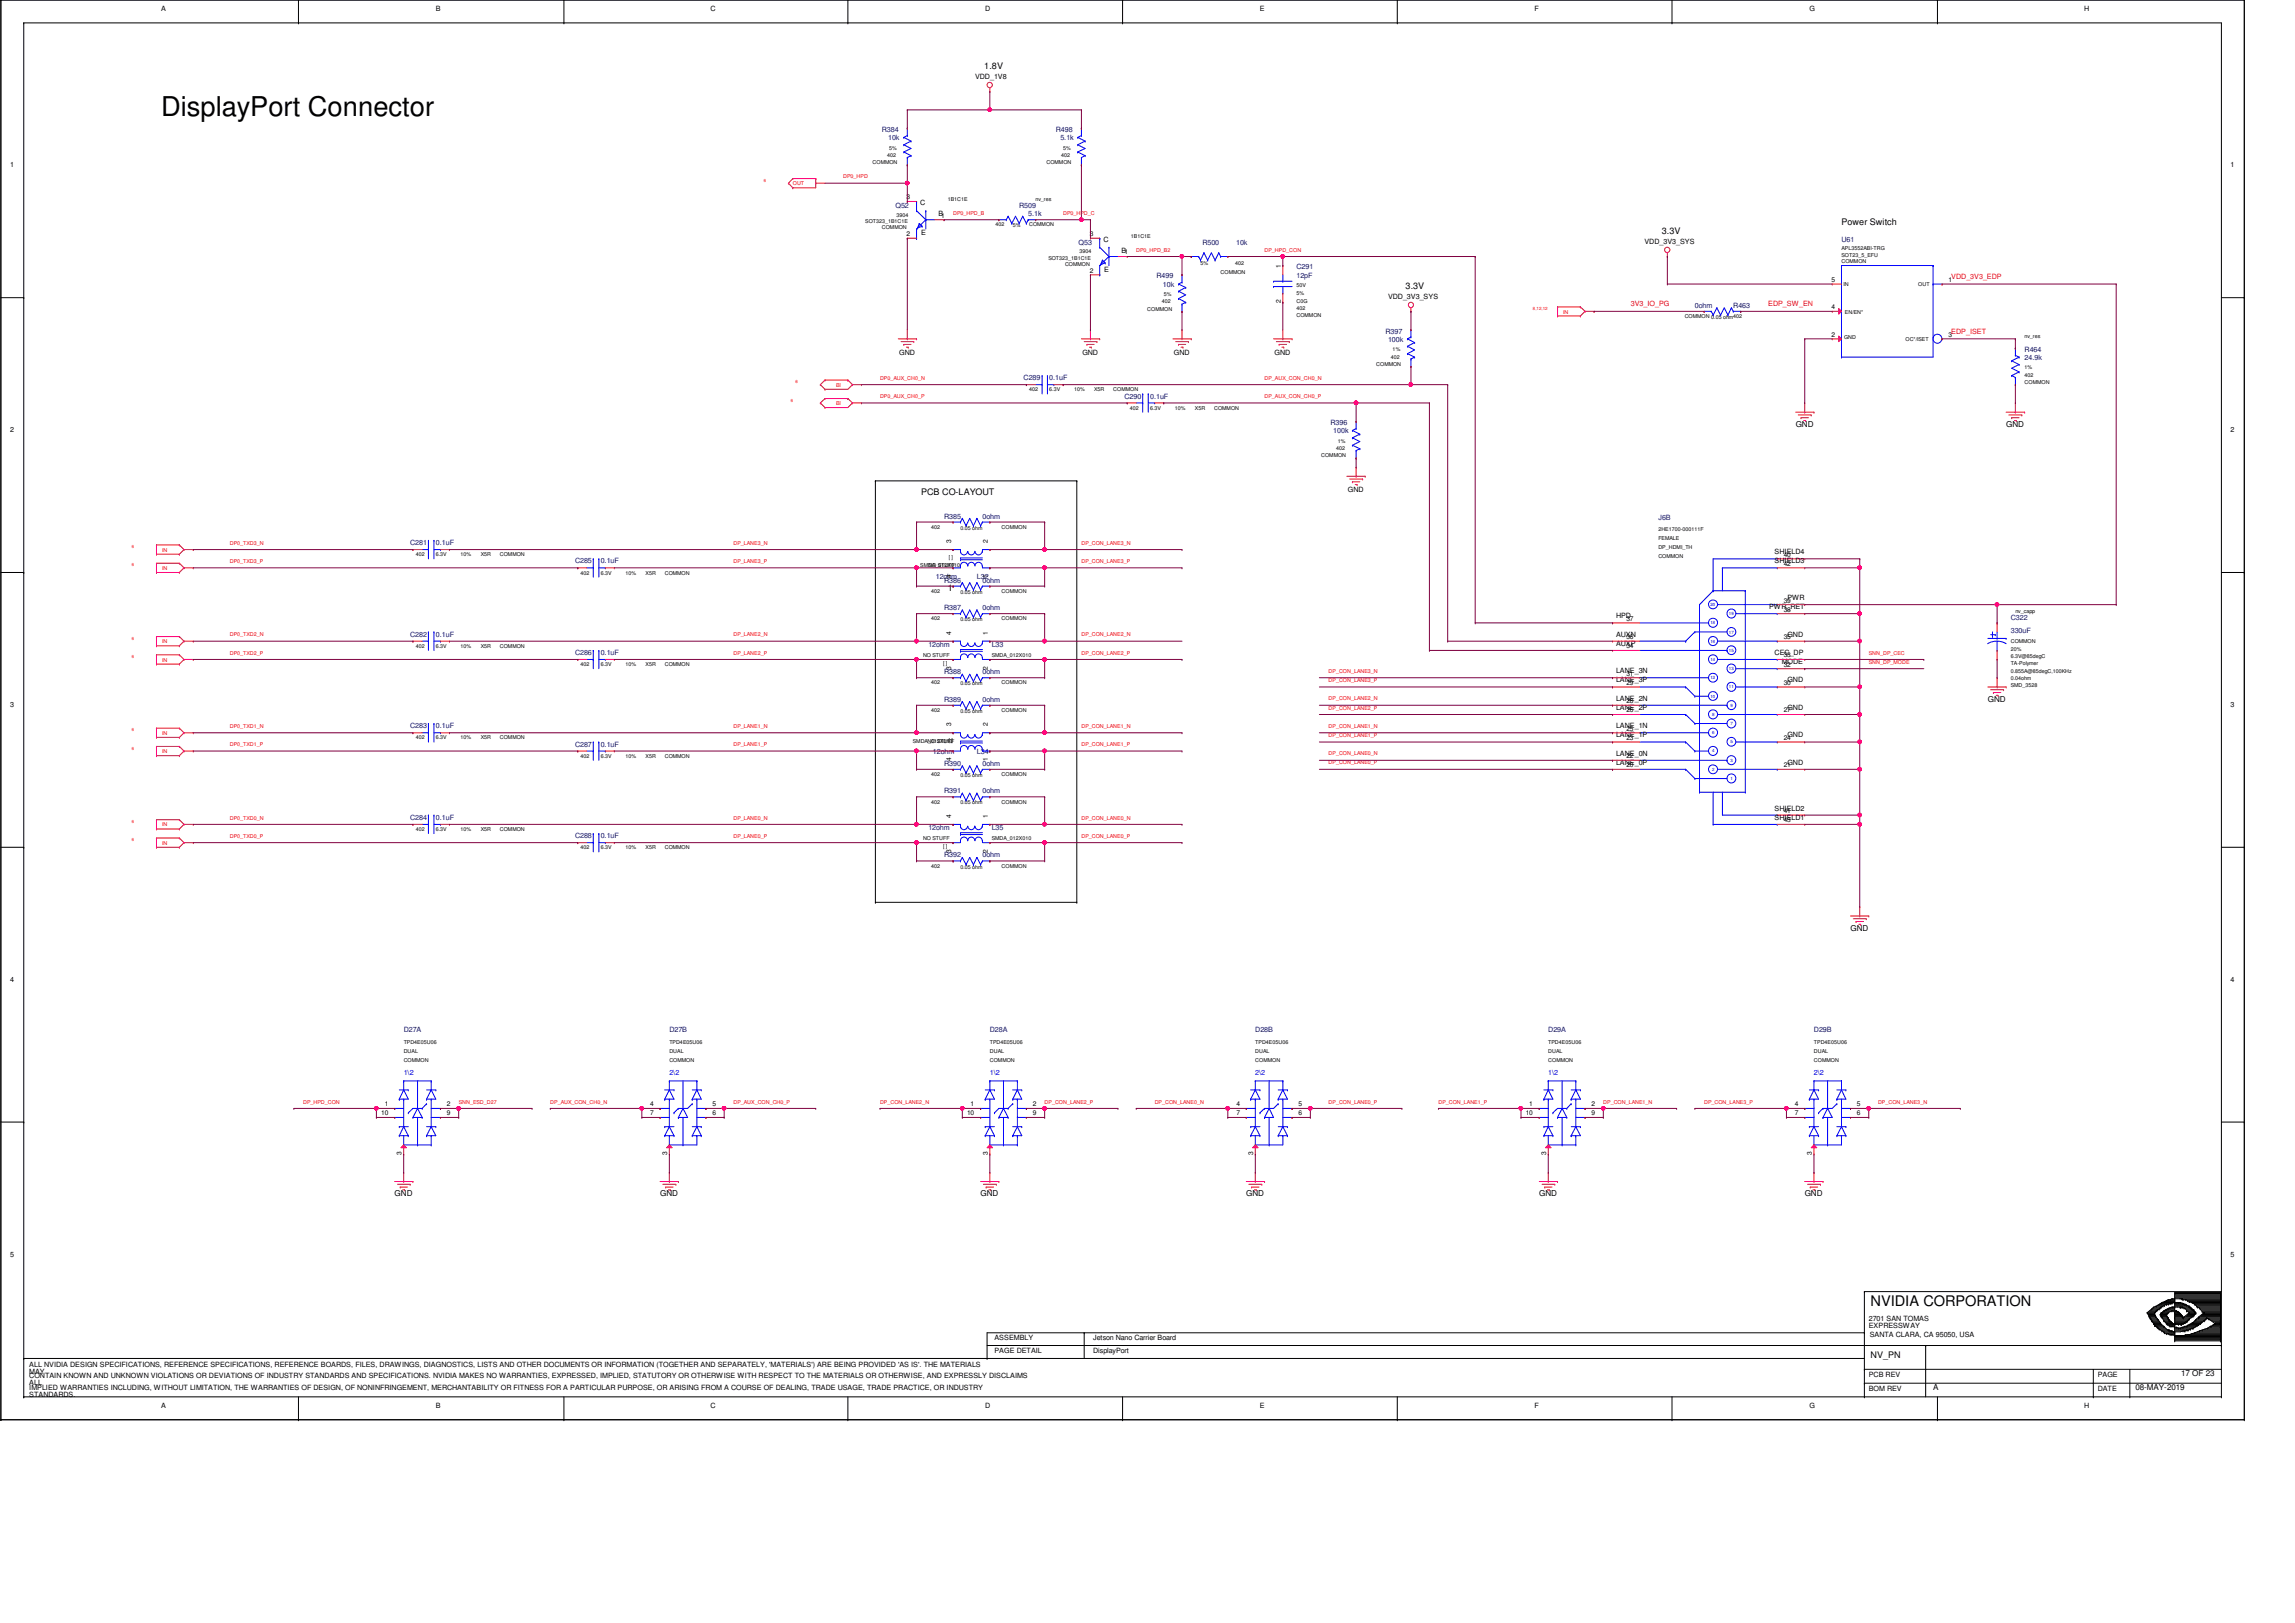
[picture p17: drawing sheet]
<svg xmlns="http://www.w3.org/2000/svg" width="420mm" height="297mm" viewBox="0 0 420 297" stroke-linecap="round" stroke-linejoin="round" font-family="sans-serif">
<defs><g id="words">
<text font-size="5" x="29.5" y="21.3">DisplayPort Connector</text>
<text font-size="2.7" x="342.5" y="239">NVIDIA CORPORATION</text>
<g font-size="1.7">
<text x="180.2" y="12.7">1.8V</text>
<text x="337.1" y="41.2">Power Switch</text>
<text x="304.2" y="42.9">3.3V</text>
<text x="257.3" y="53">3.3V</text>
<text x="168.6" y="90.7">PCB CO-LAYOUT</text>
<text x="173.5" y="108.1">1</text>
<text x="342.5" y="248.6">NV_PN</text>
</g>
<g font-size="1.5">
<text x="328.7" y="78.1">GND</text>
<text x="367.3" y="78.1">GND</text>
<text x="363.9" y="128.4">GND</text>
<text x="338.8" y="170.3">GND</text>
<text x="72.3" y="218.9">GND</text>
<text x="120.9" y="218.9">GND</text>
<text x="179.5" y="218.9">GND</text>
<text x="228.2" y="218.9">GND</text>
<text x="281.8" y="218.9">GND</text>
<text x="330.4" y="218.9">GND</text>
<text x="399.3" y="251.8">17 OF 23</text>
<text x="353.9" y="254.3">A</text>
<text x="390.9" y="254.3">08-MAY-2019</text>
</g>
<g font-size="1.3">
<text x="29.5" y="2">A</text>
<text x="79.8" y="2">B</text>
<text x="130.1" y="2">C</text>
<text x="180.4" y="2">D</text>
<text x="230.7" y="2">E</text>
<text x="281" y="2">F</text>
<text x="331.2" y="2">G</text>
<text x="381.5" y="2">H</text>
<text x="178.5" y="14.4">VDD_1V8</text>
<text x="1.9" y="30.5">1</text>
<text x="408.4" y="30.5">1</text>
<text x="168.5" y="37.5">C</text>
<text x="171.8" y="39.6">B1</text>
<text x="168.6" y="43.1">E</text>
<text x="202" y="44.3">C</text>
<text x="205.3" y="46.3">B1</text>
<text x="301.1" y="44.6">VDD_3V3_SYS</text>
<text x="202.2" y="49.8">E</text>
<text x="254.1" y="54.7">VDD_3V3_SYS</text>
<text x="164.6" y="64.9">GND</text>
<text x="198.2" y="64.9">GND</text>
<text x="214.9" y="64.9">GND</text>
<text x="233.3" y="64.9">GND</text>
<text x="1.9" y="79.1">2</text>
<text x="408.4" y="79.1">2</text>
<text x="246.7" y="90">GND</text>
<text x="324.9" y="101.4">SHIELD4</text>
<text x="324.9" y="103.1">SHIELD3</text>
<text x="295.9" y="113.2">HPD</text>
<text x="323.9" y="111.5">PWR_RET</text>
<text x="327.2" y="109.8">PWR</text>
<text x="295.9" y="118.2">AUXP</text>
<text x="295.9" y="116.5">AUXN</text>
<text x="324.9" y="119.9">CEC_DP</text>
<text x="327.2" y="116.5">GND</text>
<text x="295.9" y="124.9">LANE_3P</text>
<text x="295.9" y="123.2">LANE_3N</text>
<text x="326.2" y="121.5">MODE</text>
<text x="327.2" y="124.9">GND</text>
<text x="1.9" y="129.4">3</text>
<text x="295.9" y="129.9">LANE_2P</text>
<text x="295.9" y="128.3">LANE_2N</text>
<text x="327.2" y="129.9">GND</text>
<text x="408.4" y="129.4">3</text>
<text x="295.9" y="135">LANE_1P</text>
<text x="295.9" y="133.3">LANE_1N</text>
<text x="327.2" y="135">GND</text>
<text x="295.9" y="140">LANE_0P</text>
<text x="295.9" y="138.3">LANE_0N</text>
<text x="327.2" y="140">GND</text>
<text x="324.9" y="148.4">SHIELD2</text>
<text x="324.9" y="150">SHIELD1</text>
<text x="1.9" y="179.7">4</text>
<text x="408.4" y="179.7">4</text>
<text x="1.9" y="230">5</text>
<text x="408.4" y="230">5</text>
<text x="182.1" y="245.3">ASSEMBLY</text>
<text x="200.1" y="245.3">Jetson Nano Carrier Board</text>
<text x="342.1" y="241.8">2701 SAN TOMAS</text>
<text x="342.1" y="243.1">EXPRESSWAY</text>
<text x="342.3" y="244.8">SANTA CLARA, CA 95050, USA</text>
<text x="5.4" y="250.1">ALL NVIDIA DESIGN SPECIFICATIONS, REFERENCE SPECIFICATIONS, REFERENCE BOARDS, FILES, DRAWINGS, DIAGNOSTICS, LISTS AND OTHER DOCUMENTS OR INFORMATION (TOGETHER AND SEPARATELY, 'MATERIALS') ARE BEING PROVIDED 'AS IS'. THE MATERIALS</text>
<text x="5.4" y="251.5">MAY</text>
<text x="182.1" y="247.6">PAGE DETAIL</text>
<text x="200.1" y="247.6">DisplayPort</text>
<text x="342.1" y="252">PCB REV</text>
<text x="384" y="252">PAGE</text>
<text x="5.4" y="252.1">CONTAIN KNOWN AND UNKNOWN VIOLATIONS OR DEVIATIONS OF INDUSTRY STANDARDS AND SPECIFICATIONS. NVIDIA MAKES NO WARRANTIES, EXPRESSED, IMPLIED, STATUTORY OR OTHERWISE WITH RESPECT TO THE MATERIALS OR OTHERWISE, AND EXPRESSLY DISCLAIMS</text>
<text x="5.4" y="253.5">ALL</text>
<text x="5.4" y="254.3">IMPLIED WARRANTIES INCLUDING, WITHOUT LIMITATION, THE WARRANTIES OF DESIGN, OF NONINFRINGEMENT, MERCHANTABILITY OR FITNESS FOR A PARTICULAR PURPOSE, OR ARISING FROM A COURSE OF DEALING, TRADE USAGE, TRADE PRACTICE, OR INDUSTRY</text>
<text x="5.4" y="255.7">STANDARDS.</text>
<text x="29.5" y="257.7">A</text>
<text x="79.8" y="257.7">B</text>
<text x="130.1" y="257.7">C</text>
<text x="180.4" y="257.7">D</text>
<text x="230.7" y="257.7">E</text>
<text x="281" y="257.7">F</text>
<text x="331.2" y="257.7">G</text>
<text x="342.1" y="254.5">BOM REV</text>
<text x="381.5" y="257.7">H</text>
<text x="384" y="254.5">DATE</text>
</g>
<g font-size="1.3" fill="#000080">
<text x="161.4" y="24.2">R384</text>
<text x="162.6" y="25.7">10k</text>
<text x="193.3" y="24.2">R498</text>
<text x="194.1" y="25.7">5.1k</text>
<text x="163.9" y="38.1">Q52</text>
<text x="186.6" y="38.1">R509</text>
<text x="188.2" y="39.6">5.1k</text>
<text x="197.5" y="44.8">Q53</text>
<text x="220.1" y="44.8">R500</text>
<text x="226.3" y="44.8">10k</text>
<text x="337.1" y="44.3">U61</text>
<text x="211.7" y="51">R499</text>
<text x="212.9" y="52.5">10k</text>
<text x="237.4" y="49.3">C291</text>
<text x="237.4" y="50.8">12pF</text>
<text x="310.3" y="56.3">0ohm</text>
<text x="317.3" y="56.3">R463</text>
<text x="253.6" y="61">R397</text>
<text x="254.1" y="62.5">100k</text>
<text x="370.7" y="64.4">R464</text>
<text x="370.7" y="65.9">24.9k</text>
<text x="187.4" y="69.6">C289</text>
<text x="192.1" y="69.6">0.1uF</text>
<text x="205.9" y="72.9">C290</text>
<text x="210.6" y="72.9">0.1uF</text>
<text x="243.6" y="77.8">R396</text>
<text x="244.1" y="79.3">100k</text>
<text x="172.8" y="94.9">R385</text>
<text x="179.9" y="94.9">0ohm</text>
<text x="303.6" y="95.1">J6B</text>
<text x="75.1" y="99.7">C281</text>
<text x="79.8" y="99.7">0.1uF</text>
<text x="105.3" y="103.1">C285</text>
<text x="110" y="103.1">0.1uF</text>
<text x="171.3" y="106">12ohm</text>
<text x="172.8" y="106.6">R386</text>
<text x="178.8" y="106">L32</text>
<text x="179.9" y="106.6">0ohm</text>
<text x="172.8" y="111.7">R387</text>
<text x="179.9" y="111.7">0ohm</text>
<text x="368.1" y="113.5">C322</text>
<text x="75.1" y="116.5">C282</text>
<text x="79.8" y="116.5">0.1uF</text>
<text x="105.3" y="119.9">C286</text>
<text x="110" y="119.9">0.1uF</text>
<text x="170" y="118.4">12ohm</text>
<text x="181.6" y="118.4">L33</text>
<text x="368.1" y="115.9">330uF</text>
<text x="172.8" y="123.4">R388</text>
<text x="179.9" y="123.4">0ohm</text>
<text x="172.8" y="128.4">R389</text>
<text x="179.9" y="128.4">0ohm</text>
<text x="75.1" y="133.3">C283</text>
<text x="79.8" y="133.3">0.1uF</text>
<text x="105.3" y="136.7">C287</text>
<text x="110" y="136.7">0.1uF</text>
<text x="170.8" y="138">12ohm</text>
<text x="178.8" y="138">L34</text>
<text x="172.8" y="140.2">R390</text>
<text x="179.9" y="140.2">0ohm</text>
<text x="172.8" y="145.2">R391</text>
<text x="179.9" y="145.2">0ohm</text>
<text x="75.1" y="150">C284</text>
<text x="79.8" y="150">0.1uF</text>
<text x="105.3" y="153.4">C288</text>
<text x="110" y="153.4">0.1uF</text>
<text x="170" y="151.9">12ohm</text>
<text x="181.6" y="151.9">L35</text>
<text x="172.8" y="156.9">R392</text>
<text x="179.9" y="156.9">0ohm</text>
<text x="73.9" y="188.9">D27A</text>
<text x="122.5" y="188.9">D27B</text>
<text x="181.2" y="188.9">D28A</text>
<text x="229.8" y="188.9">D28B</text>
<text x="283.5" y="188.9">D29A</text>
<text x="332.1" y="188.9">D29B</text>
</g>
<g font-size="1.3" fill="#f00">
<text x="357.2" y="51.1">VDD_3V3_EDP</text>
<text x="298.6" y="56.1">3V3_IO_PG</text>
<text x="323.7" y="56.1">EDP_SW_EN</text>
<text x="357.2" y="61.1">EDP_ISET</text>
</g>
<g font-size="1.3" fill="#00f">
<text x="73.9" y="196.8">1\2</text>
<text x="122.5" y="196.8">2\2</text>
<text x="181.2" y="196.8">1\2</text>
<text x="229.8" y="196.8">2\2</text>
<text x="283.5" y="196.8">1\2</text>
<text x="332.1" y="196.8">2\2</text>
</g>
<g font-size="1.2">
<text x="166" y="36.5">3</text>
<text x="166" y="43.2">2</text>
<text x="199.5" y="43.2">3</text>
<text x="199.5" y="49.9">2</text>
<text x="234.5" y="49.1" transform="rotate(-90 234.5 49.1)">1</text>
<text x="335.3" y="51.6">5</text>
<text x="356.7" y="51.6">1</text>
<text x="234.5" y="55.5" transform="rotate(-90 234.5 55.5)">2</text>
<text x="335.3" y="56.6">4</text>
<text x="335.3" y="61.6">2</text>
<text x="356.7" y="61.6">3</text>
<text x="174.1" y="99.4" transform="rotate(-90 174.1 99.4)">3</text>
<text x="180.8" y="99.4" transform="rotate(-90 180.8 99.4)">2</text>
<text x="326.5" y="101.9">40</text>
<text x="174.1" y="105.8" transform="rotate(-90 174.1 105.8)">4</text>
<text x="180.8" y="105.8" transform="rotate(-90 180.8 105.8)">1</text>
<text x="326.5" y="103.5">42</text>
<text x="297.8" y="113.6">37</text>
<text x="326.5" y="111.9">38</text>
<text x="326.5" y="110.3">39</text>
<text x="174.1" y="116.2" transform="rotate(-90 174.1 116.2)">4</text>
<text x="180.8" y="116.2" transform="rotate(-90 180.8 116.2)">1</text>
<text x="297.8" y="118.7">34</text>
<text x="297.8" y="117">36</text>
<text x="326.5" y="117">35</text>
<text x="174.1" y="122.6" transform="rotate(-90 174.1 122.6)">3</text>
<text x="180.8" y="122.6" transform="rotate(-90 180.8 122.6)">2</text>
<text x="297.8" y="125.3">29</text>
<text x="297.8" y="123.7">31</text>
<text x="326.5" y="125.3">30</text>
<text x="326.5" y="122">32</text>
<text x="326.5" y="120.3">33</text>
<text x="297.8" y="130.4">26</text>
<text x="297.8" y="128.7">28</text>
<text x="326.5" y="130.4">27</text>
<text x="174.1" y="132.9" transform="rotate(-90 174.1 132.9)">3</text>
<text x="180.8" y="132.9" transform="rotate(-90 180.8 132.9)">2</text>
<text x="297.8" y="135.4">23</text>
<text x="297.8" y="133.7">25</text>
<text x="326.5" y="135.4">24</text>
<text x="174.1" y="139.3" transform="rotate(-90 174.1 139.3)">4</text>
<text x="180.8" y="139.3" transform="rotate(-90 180.8 139.3)">1</text>
<text x="297.8" y="140.4">20</text>
<text x="297.8" y="138.8">22</text>
<text x="326.5" y="140.4">21</text>
<text x="174.1" y="149.7" transform="rotate(-90 174.1 149.7)">4</text>
<text x="180.8" y="149.7" transform="rotate(-90 180.8 149.7)">1</text>
<text x="326.5" y="148.8">41</text>
<text x="326.5" y="150.5">43</text>
<text x="174.1" y="156.1" transform="rotate(-90 174.1 156.1)">3</text>
<text x="180.8" y="156.1" transform="rotate(-90 180.8 156.1)">2</text>
<text x="70.4" y="202.5">1</text>
<text x="81.8" y="202.5">2</text>
<text x="119" y="202.5">4</text>
<text x="130.4" y="202.5">5</text>
<text x="177.7" y="202.5">1</text>
<text x="189.1" y="202.5">2</text>
<text x="226.3" y="202.5">4</text>
<text x="237.7" y="202.5">5</text>
<text x="280" y="202.5">1</text>
<text x="291.4" y="202.5">2</text>
<text x="328.6" y="202.5">4</text>
<text x="340" y="202.5">5</text>
<text x="69.8" y="204.1">10</text>
<text x="81.8" y="204.1">9</text>
<text x="119" y="204.1">7</text>
<text x="130.4" y="204.1">6</text>
<text x="177.1" y="204.1">10</text>
<text x="189.1" y="204.1">9</text>
<text x="226.3" y="204.1">7</text>
<text x="237.7" y="204.1">6</text>
<text x="279.3" y="204.1">10</text>
<text x="291.4" y="204.1">9</text>
<text x="328.6" y="204.1">7</text>
<text x="340" y="204.1">6</text>
<text x="73.5" y="211.4" transform="rotate(-90 73.5 211.4)">3</text>
<text x="122.2" y="211.4" transform="rotate(-90 122.2 211.4)">3</text>
<text x="180.8" y="211.4" transform="rotate(-90 180.8 211.4)">3</text>
<text x="229.4" y="211.4" transform="rotate(-90 229.4 211.4)">3</text>
<text x="283.1" y="211.4" transform="rotate(-90 283.1 211.4)">3</text>
<text x="331.7" y="211.4" transform="rotate(-90 331.7 211.4)">3</text>
</g>
<g font-size="1">
<text x="162.4" y="28.7">402</text>
<text x="162.8" y="27.4">5%</text>
<text x="194.3" y="28.7">402</text>
<text x="194.6" y="27.4">5%</text>
<text x="159.8" y="30.1">COMMON</text>
<text x="191.6" y="30.1">COMMON</text>
<text x="158.4" y="40.8">SOT323_1B1C1E</text>
<text x="161.4" y="42">COMMON</text>
<text x="164.1" y="39.6">3904</text>
<text x="173.5" y="36.7">1B1C1E</text>
<text x="182.2" y="41.4">402</text>
<text x="185.4" y="41.6">5%</text>
<text x="188.4" y="41.4">COMMON</text>
<text x="189.6" y="36.7">nv_res</text>
<text x="191.9" y="47.5">SOT323_1B1C1E</text>
<text x="197.6" y="46.3">3904</text>
<text x="207" y="43.5">1B1C1E</text>
<text x="337.1" y="45.8">APL3552ABI-TRG</text>
<text x="337.1" y="47">SOT23_5_EFU</text>
<text x="195" y="48.7">COMMON</text>
<text x="219.8" y="48.5">5%</text>
<text x="223.5" y="50.2">COMMON</text>
<text x="226.1" y="48.5">402</text>
<text x="237.4" y="52.5">50V</text>
<text x="337.1" y="48.2">COMMON</text>
<text x="337.5" y="52.4">IN</text>
<text x="351.2" y="52.4">OUT</text>
<text x="210" y="56.9">COMMON</text>
<text x="212.7" y="55.5">402</text>
<text x="213.1" y="54.2">5%</text>
<text x="237.4" y="58">COMMON</text>
<text x="237.4" y="55.4">C0G</text>
<text x="237.4" y="54">5%</text>
<text x="237.4" y="56.7">402</text>
<text x="308.4" y="58.2">COMMON 0.05 ohm402</text>
<text x="337.8" y="57.4">EN/EN*</text>
<text x="254.6" y="65.6">402</text>
<text x="255" y="64.3">1%</text>
<text x="337.6" y="62.1">GND</text>
<text x="348.9" y="62.4">OC*/ISET</text>
<text x="370.7" y="61.9">nv_res</text>
<text x="188.4" y="71.6">402</text>
<text x="192.1" y="71.6">6.3V</text>
<text x="196.6" y="71.6">10%</text>
<text x="200.3" y="71.6">X5R</text>
<text x="203.8" y="71.6">COMMON</text>
<text x="252" y="66.9">COMMON</text>
<text x="370.7" y="70.3">COMMON</text>
<text x="370.7" y="67.6">1%</text>
<text x="370.7" y="69">402</text>
<text x="206.9" y="75">402</text>
<text x="210.6" y="75">6.3V</text>
<text x="215.1" y="75">10%</text>
<text x="218.8" y="75">X5R</text>
<text x="222.3" y="75">COMMON</text>
<text x="241.9" y="83.7">COMMON</text>
<text x="244.6" y="82.4">402</text>
<text x="244.9" y="81">1%</text>
<text x="76.1" y="101.8">402</text>
<text x="79.8" y="101.8">6.3V</text>
<text x="84.3" y="101.8">10%</text>
<text x="88" y="101.8">X5R</text>
<text x="91.5" y="101.8">COMMON</text>
<text x="170.5" y="96.8">402</text>
<text x="175.8" y="96.9">0.05 ohm</text>
<text x="183.4" y="96.8">COMMON</text>
<text x="303.6" y="97.1">2HE1700-000111F</text>
<text x="303.6" y="100.5">DP_HDMI_TH</text>
<text x="303.6" y="98.8">FEMALE</text>
<text x="106.3" y="105.2">402</text>
<text x="110" y="105.2">6.3V</text>
<text x="114.5" y="105.2">10%</text>
<text x="118.2" y="105.2">X5R</text>
<text x="121.7" y="105.2">COMMON</text>
<text x="168.5" y="103.8">SMDA_012X010</text>
<text x="170" y="103.8">NO STUFF</text>
<text x="173.7" y="102.3">[ ]</text>
<text x="303.6" y="102.2">COMMON</text>
<text x="170.5" y="108.5">402</text>
<text x="170.5" y="113.5">402</text>
<text x="175.8" y="108.7">0.05 ohm</text>
<text x="175.8" y="113.7">0.05 ohm</text>
<text x="183.4" y="108.5">COMMON</text>
<text x="183.4" y="113.5">COMMON</text>
<text x="369" y="112.2">nv_capp</text>
<text x="76.1" y="118.6">402</text>
<text x="79.8" y="118.6">6.3V</text>
<text x="84.3" y="118.6">10%</text>
<text x="88" y="118.6">X5R</text>
<text x="91.5" y="118.6">COMMON</text>
<text x="368.1" y="117.7">COMMON</text>
<text x="368.1" y="119.1">20%</text>
<text x="106.3" y="121.9">402</text>
<text x="110" y="121.9">6.3V</text>
<text x="114.5" y="121.9">10%</text>
<text x="118.2" y="121.9">X5R</text>
<text x="121.7" y="121.9">COMMON</text>
<text x="169" y="120.3">NO STUFF</text>
<text x="170.5" y="125.3">402</text>
<text x="172.7" y="121.8">[ ]</text>
<text x="175.8" y="125.4">0.05 ohm</text>
<text x="181.6" y="120.3">SMDA_012X010</text>
<text x="183.4" y="125.3">COMMON</text>
<text x="368.1" y="123.1">0.855A@85degC,100KHz</text>
<text x="368.1" y="120.4">6.3V@85degC</text>
<text x="368.1" y="121.8">TA-Polymer</text>
<text x="368.1" y="124.5">0.04ohm</text>
<text x="368.1" y="125.8">SMD_3528</text>
<text x="170.5" y="130.3">402</text>
<text x="175.8" y="130.5">0.05 ohm</text>
<text x="183.4" y="130.3">COMMON</text>
<text x="76.1" y="135.3">402</text>
<text x="79.8" y="135.3">6.3V</text>
<text x="84.3" y="135.3">10%</text>
<text x="88" y="135.3">X5R</text>
<text x="91.5" y="135.3">COMMON</text>
<text x="167.1" y="136">SMDA_012X010</text>
<text x="169.8" y="136">NO STUFF</text>
<text x="173.7" y="135.8">[ ]</text>
<text x="106.3" y="138.7">402</text>
<text x="110" y="138.7">6.3V</text>
<text x="114.5" y="138.7">10%</text>
<text x="118.2" y="138.7">X5R</text>
<text x="121.7" y="138.7">COMMON</text>
<text x="170.5" y="142">402</text>
<text x="175.8" y="142.2">0.05 ohm</text>
<text x="183.4" y="142">COMMON</text>
<text x="170.5" y="147.1">402</text>
<text x="175.8" y="147.2">0.05 ohm</text>
<text x="183.4" y="147.1">COMMON</text>
<text x="76.1" y="152.1">402</text>
<text x="79.8" y="152.1">6.3V</text>
<text x="84.3" y="152.1">10%</text>
<text x="88" y="152.1">X5R</text>
<text x="91.5" y="152.1">COMMON</text>
<text x="106.3" y="155.4">402</text>
<text x="110" y="155.4">6.3V</text>
<text x="114.5" y="155.4">10%</text>
<text x="118.2" y="155.4">X5R</text>
<text x="121.7" y="155.4">COMMON</text>
<text x="169" y="153.8">NO STUFF</text>
<text x="172.7" y="155.3">[ ]</text>
<text x="181.6" y="153.8">SMDA_012X010</text>
<text x="170.5" y="158.8">402</text>
<text x="175.8" y="159">0.05 ohm</text>
<text x="183.4" y="158.8">COMMON</text>
<text x="73.9" y="191">TPD4E05U06</text>
<text x="122.5" y="191">TPD4E05U06</text>
<text x="181.2" y="191">TPD4E05U06</text>
<text x="229.8" y="191">TPD4E05U06</text>
<text x="283.5" y="191">TPD4E05U06</text>
<text x="332.1" y="191">TPD4E05U06</text>
<text x="73.9" y="194.4">COMMON</text>
<text x="73.9" y="192.7">DUAL</text>
<text x="122.5" y="194.4">COMMON</text>
<text x="122.5" y="192.7">DUAL</text>
<text x="181.2" y="194.4">COMMON</text>
<text x="181.2" y="192.7">DUAL</text>
<text x="229.8" y="194.4">COMMON</text>
<text x="229.8" y="192.7">DUAL</text>
<text x="283.5" y="194.4">COMMON</text>
<text x="283.5" y="192.7">DUAL</text>
<text x="332.1" y="194.4">COMMON</text>
<text x="332.1" y="192.7">DUAL</text>
</g>
<g font-size="1" fill="#f00">
<text x="145.1" y="33.9">OUT</text>
<text x="154.4" y="32.6">DP0_HPD</text>
<text x="174.5" y="39.3">DP0_HPD_B</text>
<text x="194.6" y="39.3">DP0_HPD_C</text>
<text x="208" y="46.1">DP0_HPD_B2</text>
<text x="231.5" y="46.1">DP_HPD_CON</text>
<text x="286.2" y="57.4">IN</text>
<text x="153.1" y="70.8">BI</text>
<text x="161.1" y="69.5">DP0_AUX_CH0_N</text>
<text x="231.5" y="69.5">DP_AUX_CON_CH0_N</text>
<text x="153.1" y="74.2">BI</text>
<text x="161.1" y="72.9">DP0_AUX_CH0_P</text>
<text x="231.5" y="72.9">DP_AUX_CON_CH0_P</text>
<text x="29.7" y="101">IN</text>
<text x="42.1" y="99.7">DP0_TXD3_N</text>
<text x="134.3" y="99.7">DP_LANE3_N</text>
<text x="198" y="99.7">DP_CON_LANE3_N</text>
<text x="29.7" y="104.3">IN</text>
<text x="42.1" y="103">DP0_TXD3_P</text>
<text x="134.3" y="103">DP_LANE3_P</text>
<text x="198" y="103">DP_CON_LANE3_P</text>
<text x="29.7" y="117.7">IN</text>
<text x="42.1" y="116.5">DP0_TXD2_N</text>
<text x="42.1" y="119.8">DP0_TXD2_P</text>
<text x="134.3" y="116.5">DP_LANE2_N</text>
<text x="134.3" y="119.8">DP_LANE2_P</text>
<text x="198" y="116.5">DP_CON_LANE2_N</text>
<text x="198" y="119.8">DP_CON_LANE2_P</text>
<text x="342.1" y="119.8">SNN_DP_CEC</text>
<text x="29.7" y="121.1">IN</text>
<text x="243.2" y="123.1">DP_CON_LANE3_N</text>
<text x="243.2" y="124.8">DP_CON_LANE3_P</text>
<text x="342.1" y="121.5">SNN_DP_MODE</text>
<text x="243.2" y="128.2">DP_CON_LANE2_N</text>
<text x="243.2" y="129.9">DP_CON_LANE2_P</text>
<text x="29.7" y="137.8">IN</text>
<text x="29.7" y="134.5">IN</text>
<text x="42.1" y="133.2">DP0_TXD1_N</text>
<text x="42.1" y="136.6">DP0_TXD1_P</text>
<text x="134.3" y="133.2">DP_LANE1_N</text>
<text x="134.3" y="136.6">DP_LANE1_P</text>
<text x="198" y="133.2">DP_CON_LANE1_N</text>
<text x="198" y="136.6">DP_CON_LANE1_P</text>
<text x="243.2" y="133.2">DP_CON_LANE1_N</text>
<text x="243.2" y="134.9">DP_CON_LANE1_P</text>
<text x="243.2" y="138.3">DP_CON_LANE0_N</text>
<text x="243.2" y="139.9">DP_CON_LANE0_P</text>
<text x="42.1" y="150">DP0_TXD0_N</text>
<text x="134.3" y="150">DP_LANE0_N</text>
<text x="198" y="150">DP_CON_LANE0_N</text>
<text x="29.7" y="154.6">IN</text>
<text x="29.7" y="151.3">IN</text>
<text x="42.1" y="153.3">DP0_TXD0_P</text>
<text x="134.3" y="153.3">DP_LANE0_P</text>
<text x="198" y="153.3">DP_CON_LANE0_P</text>
<text x="55.5" y="202">DP_HPD_CON</text>
<text x="84" y="202">SNN_ESD_D27</text>
<text x="100.7" y="202">DP_AUX_CON_CH0_N</text>
<text x="134.3" y="202">DP_AUX_CON_CH0_P</text>
<text x="161.1" y="202">DP_CON_LANE2_N</text>
<text x="191.3" y="202">DP_CON_LANE2_P</text>
<text x="211.4" y="202">DP_CON_LANE0_N</text>
<text x="243.2" y="202">DP_CON_LANE0_P</text>
<text x="263.3" y="202">DP_CON_LANE1_P</text>
<text x="293.5" y="202">DP_CON_LANE1_N</text>
<text x="312" y="202">DP_CON_LANE3_P</text>
<text x="343.8" y="202">DP_CON_LANE3_N</text>
</g>
<g font-size=".8" fill="#f00">
<text x="139.8" y="33.3">6</text>
<text x="280.6" y="56.8">8,12,12</text>
<text x="145.7" y="70.1">6</text>
<text x="144.8" y="73.5">6</text>
<text x="24.1" y="100.3">6</text>
<text x="24.1" y="103.7">6</text>
<text x="24.1" y="117.1">6</text>
<text x="24.1" y="120.4">6</text>
<text x="24.1" y="137.2">6</text>
<text x="24.1" y="133.9">6</text>
<text x="24.1" y="154">6</text>
<text x="24.1" y="150.6">6</text>
</g>
<g font-size=".8" fill="#00f">
<text x="313.1" y="110.9">20</text>
<text x="316.5" y="112.6">19</text>
<text x="313.1" y="114.3">18</text>
<text x="313.1" y="117.6">16</text>
<text x="316.5" y="116">17</text>
<text x="316.5" y="119.3">15</text>
<text x="313.1" y="120.9">14</text>
<text x="313.1" y="124.3">12</text>
<text x="316.5" y="122.6">13</text>
<text x="316.5" y="126">11</text>
<text x="313.1" y="127.7">10</text>
<text x="313.5" y="131">8</text>
<text x="316.8" y="129.3">9</text>
<text x="313.5" y="134.4">6</text>
<text x="313.5" y="137.7">4</text>
<text x="316.8" y="136.1">5</text>
<text x="316.8" y="132.7">7</text>
<text x="313.5" y="141.1">2</text>
<text x="316.8" y="139.4">3</text>
<text x="316.8" y="142.7">1</text>
</g>
</g></defs>
<g fill="none" stroke="#000" stroke-width=".18">
<path d="M.2 0h.1M.2 0h410.7v259.8M.2 0v259.8M4.3 4.2h.1M4.3 4.2h402.4v251.5M4.3 4.2v251.5M54.6 4.2h.1M54.6 0v4.2M103.2 4.2h.1M103.2 0v4.2M155.2 4.2h.1M155.2 0v4.2"/>
<path d="M205.5 4.2h.1M205.5 0v4.2M255.8 4.2h.1M255.8 0v4.2M306.1 4.2h.1M306.1 0v4.2M354.7 4.2h.1M354.7 0v4.2M.2 54.5h4.1M4.3 54.5h.1M406.7 54.5h4.2M410.9 54.5h.1"/>
<path d="M160.3 88h.1M160.3 88v77.1M160.3 88h36.8M197.1 88h.1M197.1 88v77.1M.2 104.8h4.1M4.3 104.8h.1M406.7 104.8h4.2M410.9 104.8h.1M.2 155.1h4.1M4.3 155.1h.1M406.7 155.1h4.2"/>
<path d="M410.9 155.1h.1M160.3 165.1h.1M160.3 165.1h36.8M197.1 165.1h.1M.2 205.4h4.1M4.3 205.4h.1M406.7 205.4h4.2M410.9 205.4h.1M341.3 236.4h.1M341.3 236.4h65.4M341.3 236.4v19.3M393.6 239.9h1.2"/>
<path d="M393.8 239.7h1.2M393.9 239.6h.1M393.9 239.6h1.2M393.9 239.6l-.8 .6M394.1 239.4h1.4M394.3 239.2h.1M394.3 239.2l-.4 .4M394.5 239.2h1.1M394.6 239.1h1.4M394.8 239.9h.1M394.8 239.1h.1M394.8 239.1l-.5 .1"/>
<path d="M395 239.7h.1M395 238.9h1.3M395 239.7l-.5 .5M395.1 239.6h.1M395.3 238.7h.1M395.3 239.6h.1M395.3 238.7h1.6M395.3 238.7l-.5 .4M395.3 239.6l-.3 .1M395.5 239.4h.1M395.5 238.5h2.1M395.6 238.5h.1"/>
<path d="M395.6 239.2h.1M395.6 238.5l-.3 .2M395.6 239.2l-.3 .4M395.8 238.4h.1M395.8 238.4l-.2 .1M396 239.1h.1M396 238.4h3.1M396.1 239.9h.1M396.1 239.9l-.3 .3M396.3 238.9h.1M396.3 239.9h.1M396.3 238.2h.1"/>
<path d="M396.3 239.9h2.2M396.3 238.2h1.8M396.3 238.2l-.5 .2M396.3 238.9l-.7 .3M396.4 239.7h.1M396.4 239.7l-.3 .2M396.6 238.7h.1M396.6 239.7h.1M396.6 238h.1M396.6 239.7h1.5M396.6 238h1.5M396.6 238.7l-.3 .2"/>
<path d="M396.8 239.6h.1M396.9 239.6h.1M396.9 237.9h.1M396.9 238.7h.1M396.9 239.6h1.2M396.9 237.9h1.2M396.9 237.9l-.6 .3M397.1 239.4h.1M397.1 239.4l-.7 .3M397.3 238.5h.1M397.3 239.4h.1M397.3 237.9h.1"/>
<path d="M397.3 239.4h.8M397.3 238.5l-.4 .2M397.6 239.2h.1M397.6 237.7h.1M397.6 239.9h.1M397.6 238.5h.1M397.6 239.2h3.2M397.6 237.7h8.9M397.6 239.2l-.5 .2M397.6 237.7l-.3 .2M397.6 239.9l-.7 .3M397.8 239.2h.1"/>
<path d="M397.8 237.7h.1M398 239.9h.1M398.1 237.9h.1M398.1 238h.1M398.1 238.2h.1M398.1 238.4h.1M398.1 239.2h.1M398.1 237.7h.1M398.1 237.4h8.4M398.1 236.7h8.4M398.1 237.5h8.4M398.1 237h8.4"/>
<path d="M398.1 236.9h8.4M398.1 237.2h8.4M398.1 239.1h2.5M398.1 238.7h2.1M398.1 238.5h1.6M398.1 238.9h2.2M398.1 238.4l-.5 .1M398.3 239.9h.1M398.5 239.9h.1M398.5 239.9l.1 .2M398.8 238.4h.1M399.1 239.2h.1"/>
<path d="M399.1 238.4h.1M399.1 238.4l.6 .1M399.5 239.2h.1M399.5 237.7h.1M399.5 239.2l.7 .4 .1 .3M399.5 237.7l.2 .2M399.7 238.5h.1M399.7 237.9h.1M399.7 237.9h6.8M399.7 238.5l.3 .2M399.8 239.4h.1M399.8 239.4h1.3"/>
<path d="M400 238.7h.1M400 239.6h1.3M400.2 237.9h.1M400.2 238.7h.1M400.2 237.9l.3 .1M400.2 238.7l.1 .2M400.3 238.9h.1M400.3 239.9h.1M400.3 239.7h1.3M400.3 239.9l.5 .3M400.3 238.9l.5 .2M400.5 238h.1"/>
<path d="M400.5 239.9h1.1M400.5 238h6M400.5 238l1.3 .7M400.6 239.1h.1M400.8 239.2h.1M400.8 238.2h.1M400.8 239.1h.1M400.8 238.2h5.7M400.8 239.1l.7 .6M401 239.2h.1M401.1 239.4h.1M401.1 238.4h5.4"/>
<path d="M401.3 239.6h.1M401.5 239.7h.1M401.5 238.5h5M401.6 239.9h.1M401.6 239.7h.1M401.6 239.9l.4 .3M401.6 239.7v.2M401.8 238.7h.1M401.8 238.7h4.7M401.8 238.7l.5 .5M402 238.9h4.5M402.2 239.1h.1"/>
<path d="M402.3 239.2h.1M402.3 239.1h4.2M402.3 239.2l.4 .2M402.5 239.2h4M402.7 239.4h.1M402.7 239.4h3.8M402.7 239.4l.5 .7M402.8 239.6h3.7M403 239.7h3.5M403.2 239.9h3.3M406.5 237.9h.1M406.5 237.7h.1"/>
<path d="M406.5 238.2h.1M406.5 238h.1M406.5 237.4h.1M406.5 236.7h.1M406.5 237.5h.1M406.5 237h.1M406.5 236.9h.1M406.5 237.2h.1M406.5 239.2h.1M406.5 239.1h.1M406.5 238.7h.1M406.5 238.5h.1"/>
<path d="M406.5 238.9h.1M406.5 238.4h.1M406.5 236.6h.1M406.5 239.7h.1M406.5 239.9h.1M406.5 239.6h.1M406.5 239.4h.1M406.5 236.6h-8.4v8.8M406.5 236.6v8.8M.2 259.8h.1M.2 259.8h410.7M4.3 255.7h.1"/>
<path d="M4.3 248.6h.1M4.3 255.7h402.4M4.3 248.6h337M54.6 259.8h.1M54.6 255.7v4.1M103.2 259.8h.1M103.2 255.7v4.1M155.2 259.8h.1M155.2 255.7v4.1M180.7 248.6h.1M180.7 246.3h226M198.5 243.9h.1"/>
<path d="M198.5 243.9v4.7M205.5 259.8h.1M205.5 255.7v4.1M255.8 259.8h.1M255.8 255.7v4.1M306.1 259.8h.1M306.1 255.7v4.1M341.3 253.2h.1M341.3 250.6h.1M341.3 243.9h.1M341.3 255.7h.1M341.3 243.9h-160.6v4.7"/>
<path d="M341.3 253.2h65.4M341.3 250.6h65.4M352.5 246.3h.1M352.5 246.3v9.4M354.7 259.8h.1M354.7 255.7v4.1M383.2 255.7h.1M383.2 250.6v5.1M389.9 255.7h.1M389.9 250.6v5.1M393.1 240.2h.1M393.1 240.2h1.4"/>
<path d="M393.1 240.2l.3 .7M393.3 240.6h1.2M393.3 240.4h1.2M393.4 240.9h.1M393.4 240.9h1.2M393.4 240.1h1.2M393.4 240.7h1.2M393.4 240.9l.4 .5M393.6 241.2h.1M393.6 241h.1M393.6 241h1.2M393.6 241.2h1.2"/>
<path d="M393.8 241.4h.1M393.8 241.4h1.2M393.8 241.4l.1 .3M393.9 241.6h.1M393.9 241.7h.1M393.9 241.7h1.2M393.9 241.6h1.2M393.9 241.7l.4 .5M394.1 241.9h.1M394.1 241.9h1.2M394.3 242.2h.1M394.3 242.1h.1"/>
<path d="M394.3 242.2h1.3M394.3 242.1h1.2M394.3 242.2l.2 .4M394.5 240.2h.1M394.5 240.4h.1M394.5 240.6h.1M394.5 242.4h.1M394.5 242.6h.1M394.5 242.4h1.3M394.5 242.6l.5 .3M394.5 240.2v.4M394.5 240.6l.1 .1"/>
<path d="M394.6 240.1h.1M394.6 240.7h.1M394.6 240.9h.1M394.6 242.6h.1M394.6 242.6h1.2M394.6 240.7v.2M394.6 240.9l.4 .5M394.8 242.7h.1M394.8 242.7h1.3M395 242.9h.1M395 241.4h.1M395 242.9h1.3"/>
<path d="M395 242.9l.3 .3M395 241.4l.1 .2M395.1 243.1h.1M395.1 241.6h.1M395.1 243.1h1.3M395.1 241.6l.4 .5M395.3 243.2h.1M395.3 243.2l.5 .4M395.5 243.2h.1M395.5 240.6h.1M395.5 242.1h.1M395.5 240.6h1.1"/>
<path d="M395.5 243.2h1.1M395.5 242.1l.1 .3 .5 .3M395.6 240.9h.1M395.6 240.7h.1M395.6 240.6h.1M395.6 240.4h.1M395.6 240.9h1.2M395.6 240.4h1.2M395.6 240.7h1M395.6 243.4h1.5M395.6 240.9l.2 .1M395.6 240.6v.3"/>
<path d="M395.6 240.4l-.1 .2M395.8 240.2h.1M395.8 241h.1M395.8 243.6h.1M395.8 243.6h1.8M395.8 241h1M395.8 241.2h1.1M395.8 241l.3 .7M395.8 243.6l.3 .2M396 240.1h.1M396 240.1h1.3M396 241.4h.9"/>
<path d="M396.1 241.7h.1M396.1 243.8h.1M396.1 242.7h.1M396.1 241.7h1.2M396.1 241.6h1M396.1 241.7l.5 .5M396.1 243.8l.2 .1M396.1 242.7l.5 .5M396.3 243.9h.1M396.3 241.9h1.2M396.3 243.9l.3 .2M396.4 242.1h1.2"/>
<path d="M396.4 243.9h1.7M396.6 240.7h.1M396.6 242.2h.1M396.6 240.6h.1M396.6 244.1h.1M396.6 242.2h1.4M396.6 244.1h1.5M396.6 242.2l.2 .2M396.6 240.6l.2 .4M396.6 243.2l.3 .2M396.8 240.9h.1M396.8 242.4h.1"/>
<path d="M396.8 240.4h.1M396.8 242.4h2.5M396.8 242.4l.5 .3M396.8 241l.1 .2M396.9 241.4h.1M396.9 241.2h.1M396.9 240.2h.1M396.9 244.1h.1M396.9 243.4h.1M396.9 240.2h-1.3v.2M396.9 240.2l-.3 .4M396.9 241.2l.2 .4"/>
<path d="M396.9 244.1l.4 .2M397.1 243.4h.1M397.1 241.6h.1M397.1 242.6h.1M397.1 241.7h.1M397.1 242.6h1M397.1 241.6v.1M397.1 241.7l.4 .2M397.1 243.4l.2 .2M397.3 241.7h.1M397.3 242.7h.1M397.3 244.3h.1"/>
<path d="M397.3 243.6h.1M397.3 242.7h.8M397.3 244.3h.8M397.5 243.6h.1M397.5 241.9h.1M397.5 241.9l.3 .3M397.6 242.7h.1M397.6 242.1h.1M397.6 244.3h.1M397.6 243.6h.1M397.6 242.7l.5 .2M397.6 244.3l.5 .1"/>
<path d="M397.6 243.6l.4 .2M397.8 242.2h.1M397.8 242.2l.3 .2M398 242.2h.1M398 243.8h.1M398.1 240.6h.1M398.1 240.2h.1M398.1 240.1h.1M398.1 243.8h.1M398.1 243.9h.1M398.1 244.1h.1M398.1 244.3h.1"/>
<path d="M398.1 242.7h.1M398.1 241h.1M398.1 242.4h.1M398.1 242.9h.1M398.1 244.4h.1M398.1 241.2h.1M398.1 245.4h.1M398.1 242.9h.4M398.1 242.2h1.6M398.1 240.9h1.4M398.1 240.6h1.2M398.1 240.1h.7"/>
<path d="M398.1 241.7h2.4M398.1 240.4h1M398.1 240.2h.9M398.1 241.6h2.5M398.1 241.9h2.2M398.1 242.1h1.9M398.1 240.7h1.4M398.1 241.4h2.7M398.1 243.6h1.9M398.1 243.2h2.9M398.1 243.1h3.2M398.1 244.6h8.4"/>
<path d="M398.1 245.2h8.4M398.1 245.1h8.4M398.1 244.9h8.4M398.1 244.8h8.4M398.1 243.4h2.5M398.1 241h1.6M398.1 241.2h3M398.1 245.4h8.4M398.1 244.4h8.4M398.5 242.9h.1M398.5 242.9l.3 .2M398.6 240.1h.1"/>
<path d="M398.6 244.4h.1M398.8 243.1h.1M398.8 240.1h.1M398.8 242.4h.1M398.8 240.1l.5 .5M399 240.2h.1M399.1 240.4h.1M399.1 243.1h.1M399.3 240.7h.1M399.3 240.6h.1M399.3 242.4h.1M399.3 240.6v.1"/>
<path d="M399.5 240.9h.1M399.5 242.9h.1M399.5 242.2h.1M399.5 244.4h.1M399.5 240.7h.1M399.5 242.9h2.1M399.5 242.9l-.4 .2M399.5 242.2l-.2 .2M399.5 240.7l.2 .3M399.7 242.2h.1M399.7 241h.1M399.7 242.9h.1"/>
<path d="M399.7 241.2h.1M399.7 243.6h.1M399.7 243.6l-.6 .2h-3M399.7 241v.2M399.8 241h.1M399.8 244.4h.1M399.8 241h1.5M400 242.1h.1M400 243.6h.1M400 242.7h.1M400 242.7h2M400 242.7l-.3 .2"/>
<path d="M400 242.1l-.3 .1M400.2 244.3h.1M400.2 240.9h1.3M400.2 244.3h6.3M400.2 241.9l-.2 .2M400.2 244.3l-.4 .1M400.3 241.9h.1M400.3 242.7h.1M400.3 243.4h.1M400.3 240.7h1.3M400.3 243.4l-.3 .2M400.5 241.7h.1"/>
<path d="M400.5 243.4h.1M400.5 242.6h.1M400.5 240.6h1.1M400.5 242.6l-.2 .1M400.5 241.7l-.2 .2M400.6 241.6h.1M400.6 243.4h.1M400.6 240.1h1.2M400.6 240.4h1.4M400.8 241.4h.1M400.8 242.4h.1M400.8 240.2h.1"/>
<path d="M400.8 244.3h.1M400.8 240.2h1.2M400.8 242.4h1.7M400.8 240.2l-1.1 1M400.8 241.4l-.3 .3M401 243.2h.1M401 243.2l-.4 .2M401.1 242.2h1.7M401.1 244.1h5.4M401.3 243.1h.1M401.3 242.1h1.7M401.5 240.9h.1"/>
<path d="M401.5 242.1h.1M401.5 243.1h.1M401.5 242.1l-1 .5M401.5 240.9l-.7 .5M401.5 243.1l-.5 .1M401.6 242.9h.1M401.6 240.6h.1M401.6 240.7h.1M401.6 241.9h1.6M401.6 240.6l-.1 .3M401.8 240.1h.1M401.8 240.4h.1"/>
<path d="M401.8 243.9h.1M401.8 241.7h1.7M401.8 243.9h4.7M401.8 240.4l-.2 .2M401.8 243.9l-1 .4M402 242.7h.1M402 240.2h.1M402 241.6h.1M402 240.4h.1M402 241.6h1.7M402 240.2v.2M402.2 242.6h.1"/>
<path d="M402.2 241.4h1.6M402.2 242.6l-.7 .5M402.3 242.6h.1M402.3 243.8h4.2M402.5 242.4h.1M402.5 241.2h.1M402.5 241h.1M402.5 241.2h4M402.5 241l-1 1.1M402.7 241h.1M402.7 243.6h.1M402.7 241h3.8"/>
<path d="M402.7 243.6l-.9 .3M402.8 242.2h.1M402.8 240.9h3.7M402.8 242.2l-.3 .4h-2M402.8 243.6h3.7M403 242.1h.1M403 240.7h3.5M403.2 241.9h.1M403.2 243.4h.1M403.2 240.1h.1M403.2 240.6h3.3M403.2 240.1l.3 .1"/>
<path d="M403.3 240.1h3.2M403.3 240.4h3.2M403.3 243.4h3.2M403.5 241.7h.1M403.5 240.2h.1M403.5 240.2h3M403.5 241.7l-.7 .5M403.5 240.2l-1 .8M403.7 241.6h.1M403.7 243.2h.1M403.8 241.4h.1M403.8 243.2h2.7"/>
<path d="M404 241.2h.1M404 241.2l.4 .2M404 241.2l-.5 .5M404.2 243.1h.1M404.2 243.1h2.3M404.2 243.1l-1.5 .5M404.4 241.4h.1M404.4 241.4h2.1M404.4 241.4l1.1 .8M404.5 242.9h2M404.5 241.6h2M404.7 242.7h.1"/>
<path d="M404.7 242.7h1.8M404.7 242.7l-.5 .4M404.8 242.7h.1M404.8 241.7h1.7M405 242.6h1.5M405.2 241.9h1.3M405.2 242.4h1.3M405.5 242.2h.1M405.5 242.2h1M405.5 242.1h1M405.5 242.2l-.7 .5M406.5 241.6h.1"/>
<path d="M406.5 242.4h.1M406.5 241.9h.1M406.5 242.1h.1M406.5 242.6h.1M406.5 241.7h.1M406.5 241.4h.1M406.5 240.1h.1M406.5 243.6h.1M406.5 243.2h.1M406.5 242.9h.1M406.5 243.1h.1M406.5 244.1h.1"/>
<path d="M406.5 243.9h.1M406.5 243.8h.1M406.5 244.3h.1M406.5 244.6h.1M406.5 245.2h.1M406.5 245.1h.1M406.5 244.9h.1M406.5 244.8h.1M406.5 245.4h.1M406.5 242.2h.1M406.5 242.7h.1M406.5 240.7h.1"/>
<path d="M406.5 240.4h.1M406.5 240.9h.1M406.5 240.6h.1M406.5 243.4h.1M406.7 246.3h.1M406.7 255.7h.1M410.9 259.8h.1"/>
</g>
<g fill="none" stroke="#f00" stroke-width=".18">
<path d="M181.2 16.8h.1M181.2 16.1v.7M144.3 33.5h.1M144.3 33.5l.8 .9M145.1 32.7h.1M145.1 34.4h.1M145.1 32.7h4.2M145.1 32.7l-.8 .8M149.3 32.7h.1M149.3 33.5h.1M149.3 32.7v1.7h-4.2M149.3 33.5h1.7"/>
<path d="M234.9 48.6h.1M234.9 55.3h.1M234.9 48.6v1.7M234.9 53.6v1.7M258.3 57h.1M258.3 56.3v.7M285.1 56.2h.1M285.1 57.8h.1M285.1 56.2h4.2M285.1 56.2v1.6M285.1 57.8h4.2M289.3 57.8h.1"/>
<path d="M289.3 56.2h.1M289.3 56.2l.9 .8M290.2 57h.1M290.2 57l-.9 .8M290.2 57h1.6M291.8 57h.1M305.3 46.9h.1M305.3 46.3v.6M150.2 73.7h.1M150.2 70.4h.1M150.2 73.7l.8 .9M150.2 70.4l.8 .8"/>
<path d="M151 72.9h.1M151 74.6h.1M151 69.6h.1M151 71.2h.1M151 72.9h4.2M151 72.9l-.8 .8M151 69.6h4.2M151 69.6l-.8 .8M155.2 72.9h.1M155.2 69.6h.1M155.2 72.9l.9 .8M155.2 69.6l.9 .8"/>
<path d="M156.1 73.7h.1M156.1 70.4h.1M156.1 73.7h1.6M156.1 73.7l-.9 .9h-4.2M156.1 70.4h1.6M156.1 70.4l-.9 .8h-4.2M157.7 73.7h.1M157.7 70.4h.1M164.5 62h3.3M165 62.5h2.3M165.5 63h.1M165.5 63h1.3"/>
<path d="M165.9 63.5h.4M166.1 62h.1M166.1 60.4v1.6M166.3 63.5h.1M167.3 62.5h.1M167.8 62h.1M198 62h3.3M198.5 62.5h2.3M199 63h.1M199 63h1.3M199.5 63.5h.3M199.6 62h.1"/>
<path d="M199.6 60.4v1.6M199.8 63.5h.1M200.8 62.5h.1M201.3 62h.1M214.7 62h3.4M215.3 62.5h2.3M215.8 63h.1M215.8 63h1.3M216.2 63.5h.4M216.4 62h.1M216.4 60.4v1.6M216.6 63.5h.1"/>
<path d="M217.6 62.5h.1M218.1 62h.1M233.2 62h3.3M233.7 62.5h2.3M234.2 63h.1M234.2 63h1.3M234.7 63.5h.3M234.9 62h.1M234.9 60.4v1.6M235 63.5h.1M236 62.5h.1M236.5 62h.1"/>
<path d="M328.7 75.4h3.4M329.2 75.9h2.4M329.7 76.5h.1M329.7 76.5h1.4M330.2 77h.4M330.4 75.4h.1M330.4 73.7v1.7M330.6 77h.1M331.6 75.9h.1M332.1 75.4h.1M367.3 75.4h3.4M367.8 75.9h2.4"/>
<path d="M368.3 76.5h.1M368.3 76.5h1.3M368.8 77h.3M369 75.4h.1M369 73.7v1.7M369.1 77h.1M370.2 75.9h.1M370.7 75.4h.1M28.6 99.7h.1M28.6 99.7v1.7M28.6 99.7h4.2M32.8 99.7h.1"/>
<path d="M32.8 99.7l.9 .9M246.6 87.2h3.3M247.1 87.7h2.4M247.6 88.2h.1M247.6 88.2h1.4M248.1 88.7h.3M248.3 87.2h.1M248.3 85.5v1.7M248.4 88.7h.1M249.5 87.7h.1M249.9 87.2h.1M28.6 119.8h.1"/>
<path d="M28.6 116.5h.1M28.6 118.2h.1M28.6 103.1h.1M28.6 104.8h.1M28.6 101.4h.1M28.6 103.1v1.7M28.6 116.5v1.7M28.6 119.8v1.7M28.6 119.8h4.2M28.6 116.5h4.2M28.6 118.2h4.2M28.6 103.1h4.2"/>
<path d="M28.6 104.8h4.2M28.6 101.4h4.2M32.8 119.8h.1M32.8 118.2h.1M32.8 116.5h.1M32.8 104.8h.1M32.8 103.1h.1M32.8 101.4h.1M32.8 119.8l.9 .9M32.8 116.5l.9 .8M32.8 103.1l.9 .8M33.7 117.3h.1"/>
<path d="M33.7 103.9h.1M33.7 100.6h.1M33.7 117.3l-.9 .9M33.7 117.3h1.7M33.7 103.9l-.9 .9M33.7 103.9h1.7M33.7 100.6l-.9 .8M33.7 100.6h1.7M35.4 117.3h.1M35.4 103.9h.1M35.4 100.6h.1M174.5 107.3h.1"/>
<path d="M174.5 100.6h.1M174.5 103.9h.1M181.2 107.3h.1M181.2 103.9h.1M181.2 100.6h.1M28.6 136.6h.1M28.6 138.3h.1M28.6 133.3h.1M28.6 135h.1M28.6 121.5h.1M28.6 133.3v1.7M28.6 136.6v1.7"/>
<path d="M28.6 136.6h4.2M28.6 138.3h4.2M28.6 133.3h4.2M28.6 135h4.2M28.6 121.5h4.2M32.8 138.3h.1M32.8 136.6h.1M32.8 135h.1M32.8 133.3h.1M32.8 121.5h.1M32.8 136.6l.9 .9M32.8 133.3l.9 .8"/>
<path d="M33.7 137.5h.1M33.7 134.1h.1M33.7 120.7h.1M33.7 137.5l-.9 .8M33.7 137.5h1.7M33.7 134.1l-.9 .9M33.7 134.1h1.7M33.7 120.7l-.9 .8M33.7 120.7h1.7M35.4 137.5h.1M35.4 134.1h.1M35.4 120.7h.1"/>
<path d="M363.9 125.7h3.4M364.4 126.2h2.4M364.9 126.7h.1M364.9 126.7h1.4M365.5 127.3h.3M365.6 125.7h.1M365.6 124v1.7M365.8 127.3h.1M366.8 126.2h.1M367.3 125.7h.1M28.6 153.4h.1M28.6 155.1h.1"/>
<path d="M28.6 150h.1M28.6 151.7h.1M28.6 153.4h4.2M28.6 150v1.7M28.6 153.4v1.7M28.6 155.1h4.2M28.6 150h4.2M28.6 151.7h4.2M32.8 155.1h.1M32.8 153.4h.1M32.8 151.7h.1M32.8 150h.1"/>
<path d="M32.8 153.4l.9 .8M32.8 150l.9 .9M33.7 154.2h.1M33.7 150.9h.1M33.7 154.2l-.9 .9M33.7 154.2h1.7M33.7 150.9l-.9 .8M33.7 150.9h1.7M35.4 154.2h.1M35.4 150.9h.1M75.6 150.9h.1M75.6 150.9h1.7"/>
<path d="M80.6 150.9h1.7M82.3 150.9h.1M174.5 154.2h.1M174.5 150.9h.1M181.2 150.9h.1M181.2 154.2h.1M338.8 167.6h3.3M339.3 168.1h2.4M339.8 168.7h.1M339.8 168.7h1.4M340.3 169.2h.3M340.5 167.6h.1"/>
<path d="M340.5 165.9v1.7M340.6 169.2h.1M341.7 168.1h.1M342.1 167.6h.1M72.3 216.2h3.3M72.8 216.7h2.3M73.3 217.3h.1M73.3 217.3h1.3M73.7 217.8h.4M73.9 216.2h.1M73.9 214.6v1.6M74.1 217.8h.1"/>
<path d="M75.1 216.7h.1M75.6 216.2h.1M120.9 216.2h3.3M121.4 216.7h2.3M121.9 217.3h.1M121.9 217.3h1.3M122.4 217.8h.3M122.5 216.2h.1M122.5 214.6v1.6M122.7 217.8h.1M123.7 216.7h.1M124.2 216.2h.1"/>
<path d="M179.5 216.2h3.4M180 216.7h2.4M180.5 217.3h.1M180.5 217.3h1.4M181 217.8h.4M181.2 216.2h.1M181.2 214.6v1.6M181.4 217.8h.1M182.4 216.7h.1M182.9 216.2h.1M228.2 216.2h3.3M228.6 216.7h2.4"/>
<path d="M229.1 217.3h.1M229.1 217.3h1.4M229.6 217.8h.4M229.8 216.2h.1M229.8 214.6v1.6M230 217.8h.1M231 216.7h.1M231.5 216.2h.1M281.8 216.2h3.3M282.3 216.7h2.3M282.8 217.3h.1M282.8 217.3h1.3"/>
<path d="M283.3 217.8h.3M283.5 216.2h.1M283.5 214.6v1.6M283.6 217.8h.1M284.6 216.7h.1M285.1 216.2h.1M330.4 216.2h3.3M330.9 216.7h2.4M331.4 217.3h.1M331.4 217.3h1.4M331.9 217.8h.4M332.1 216.2h.1"/>
<path d="M332.1 214.6v1.6M332.3 217.8h.1M333.3 216.7h.1M333.7 216.2h.1"/>
<circle cx="181.2" cy="15.6" r=".49"/>
<circle cx="258.3" cy="55.8" r=".48"/>
<circle cx="305.2" cy="45.7" r=".49"/>
</g>
<g fill="none" stroke="#00f" stroke-width=".18">
<path d="M233.2 51.5h.1M233.2 52.5h.1M233.2 51.5h3.3M233.2 52.5h3.3M234.9 53.6h.1M234.9 51.5h.1M234.9 50.3v1.2M234.9 52.5v1.1M174.5 107.3h.1M174.5 100.6h.1M174.5 103.9h.1M174.5 107.3h1.3"/>
<path d="M174.5 100.6h1.3v.3M175.8 107.3h.1M175.8 100.9h.1M175.8 103.6h.1M175.8 102.1h.1M175.8 102.4h.1M175.8 100.9a.66 .66 0 0 0 .7 .7 .66 .66 0 0 0 .7-.7M175.8 103.6a.66 .66 0 0 1 .7-.7 .66 .66 0 0 1 .7 .7M175.8 103.6v.3h-1.3M175.8 102.1h4.1M175.8 102.4h4.1M176.2 106.6h.1"/>
<path d="M176.2 106.6l-.4 .7M176.2 106.6l.7 1.3M176.9 107.9h.1M176.9 107.9l.6-1.3 .7 1.3M178.2 107.9h.1M178.5 103.5a.64 .64 0 0 0-.7-.6 .64 .64 0 0 0-.6 .7M178.5 100.9a.64 .64 0 0 1-.6 .7 .64 .64 0 0 1-.7-.7M178.5 103.6a.66 .66 0 0 1 .7-.7 .66 .66 0 0 1 .6 .7M178.5 100.9a.66 .66 0 0 0 .7 .7 .66 .66 0 0 0 .6-.7M178.8 106.6h.1M178.8 106.6l.7 1.3M178.8 106.6l-.6 1.3"/>
<path d="M179.5 107.9h.1M179.9 107.3h.1M179.9 103.6h.1M179.9 100.9h.1M179.9 107.3h1.3M179.9 107.3l-.4 .6M179.9 103.6v.3h1.3M181.2 107.3h.1M181.2 103.9h.1M181.2 100.6h.1M181.2 100.6h-1.3v.3M77.3 150.9h1.1"/>
<path d="M78.4 150.9h.1M78.4 149.2h.1M78.4 149.2v3.4M79.4 149.2h.1M79.4 150.9h1.2M79.4 149.2v3.4M80.6 150.9h.1M174.5 154.2h.1M174.5 150.9h.1M174.5 150.9h1.3v.3M175.8 153.9h.1M175.8 151.2h.1"/>
<path d="M175.8 152.7h.1M175.8 152.4h.1M175.8 153.9a.66 .66 0 0 1 .7-.7 .66 .66 0 0 1 .7 .7M175.8 151.2a.66 .66 0 0 0 .7 .7 .66 .66 0 0 0 .7-.7M175.8 153.9v.3h-1.3M175.8 152.7h4.1M175.8 152.4h4.1M178.5 151.2a.64 .64 0 0 1-.6 .6 .64 .64 0 0 1-.7-.6M178.5 153.8a.64 .64 0 0 0-.7-.6 .64 .64 0 0 0-.6 .7M178.5 151.2a.66 .66 0 0 0 .7 .7 .66 .66 0 0 0 .6-.7M178.5 153.9a.66 .66 0 0 1 .7-.7 .66 .66 0 0 1 .6 .7M179.9 151.2h.1"/>
<path d="M179.9 153.9h.1M179.9 153.9v.3h1.3M181.2 150.9h.1M181.2 154.2h.1M181.2 150.9h-1.3v.3M121.7 199.5h1.7M122.5 199.5h.1M122.5 197.8h.1M122.5 199.5l.9 1.7h-1.7M122.5 199.5l-.8 1.7M122.5 197.8v1.7M122.5 197.8h5.1"/>
<path d="M123.4 199.5h.1M125 197.8v5.1M126.7 199.5h1.7M127.6 199.5h.1M127.6 197.8h.1M127.6 197.8v1.7M127.6 199.5l.8 1.7h-1.7M127.6 199.5l-.9 1.7M128.4 199.5h.1M120.9 202.9h.1M120.9 204.5h.1M120.9 202.9h1.6"/>
<path d="M120.9 204.5h1.6M121.7 207.9h.1M121.7 201.2h.1M121.7 206.2h.1M121.7 207.9h1.7M121.7 206.2h1.7M122.5 206.2h.1M122.5 209.5h.1M122.5 201.2h.1M122.5 206.2l-.8 1.7M122.5 206.2l.9 1.7M122.5 201.2v5"/>
<path d="M122.5 207.9v1.6M123.4 203.7h.1M123.4 207.9h.1M124.2 204.5h.1M124.2 202.9h.1M124.2 202.9l-.8 .8M125 209.5h.1M125 202.9h.1M125 204.5v5M125 202.9l-.8 1.6M125 202.9l.9 1.6h-1.7M126.7 207.9h.1"/>
<path d="M126.7 202h.1M126.7 201.2h.1M126.7 202l-.8 .9h-1.7M126.7 207.9h1.7M126.7 206.2h1.7M127.6 207.9h.1M127.6 206.2h.1M127.6 201.2h.1M127.6 201.2v5M127.6 207.9v1.6h-5.1M127.6 206.2l.8 1.7M127.6 206.2l-.9 1.7"/>
<path d="M127.6 202.9h1.6M127.6 204.5h1.6M128.4 207.9h.1M128.4 206.2h.1M129.2 202.9h.1M129.2 204.5h.1"/>
</g>
<path d="M122 210.1l.5-.6 .6 .6z" fill="#f00"/>
<g fill="none" stroke="#f00" stroke-width=".18">
<path d="M199.6 50.3h.1M199.6 43.6h.1M199.6 50.3h1.7M199.6 43.6h1.7M204.7 46.9h1.7M206.4 46.9h.1M216.4 50.3h.1M216.4 57h.1M312 57h.1M318.7 57h.1M206.4 73.7h.1M206.4 73.7h1.6"/>
<path d="M211.4 73.7h1.7M213.1 73.7h.1M248.3 77.1h.1M258.3 60.4h.1M258.3 67.1h.1M369 63.7h.1M369 70.4h.1M174.5 95.5h.1M181.2 95.5h.1M248.3 83.8h.1M75.6 117.3h.1M75.6 100.6h.1"/>
<path d="M75.6 117.3h1.7M75.6 100.6h1.7M80.6 117.3h1.7M80.6 100.6h1.7M82.3 117.3h.1M82.3 100.6h.1M295.2 119h.1M295.2 117.3h.1M295.2 114h.1M295.2 119h5M295.2 117.3h5M295.2 114h5"/>
<path d="M325.4 117.3h5M325.4 112.3h5M325.4 110.7h5M325.4 102.3h5M325.4 103.9h5M330.4 117.3h.1M330.4 112.3h.1M330.4 110.7h.1M330.4 102.3h.1M330.4 103.9h.1M365.6 114h.1M365.6 114v1.7"/>
<path d="M365.6 119v1.7M75.6 134.1h.1M75.6 134.1h1.7M80.6 134.1h1.7M82.3 134.1h.1M174.5 134.1h.1M174.5 137.5h.1M174.5 129.1h.1M181.2 137.5h.1M181.2 134.1h.1M181.2 129.1h.1M295.2 139.1h.1"/>
<path d="M295.2 135.8h.1M295.2 134.1h.1M295.2 130.8h.1M295.2 129.1h.1M295.2 125.7h.1M295.2 124h.1M295.2 134.1h5M295.2 139.1h5M295.2 135.8h5M295.2 130.8h5M295.2 129.1h5M295.2 125.7h5"/>
<path d="M295.2 124h5M325.4 135.8h5M325.4 130.8h5M325.4 125.7h5M325.4 122.4h5M325.4 120.7h5M330.4 135.8h.1M330.4 130.8h.1M330.4 125.7h.1M330.4 122.4h.1M330.4 120.7h.1M365.6 120.7h.1"/>
<path d="M105.8 154.2h.1M105.8 154.2h1.6M110.8 154.2h1.7M112.5 154.2h.1M174.5 145.8h.1M174.5 140.8h.1M181.2 145.8h.1M181.2 140.8h.1M295.2 140.8h.1M295.2 140.8h5M325.4 140.8h5M325.4 149.2h5"/>
<path d="M325.4 150.9h5M330.4 140.8h.1M330.4 149.2h.1M330.4 150.9h.1M120.9 202.9h.1M120.9 204.5h.1M122 210.1l.5-.6 .6 .6zM122.5 211.2h.1M122.5 209.5v1.7M129.2 202.9h.1M129.2 204.5h.1M179.5 202.9h.1"/>
<path d="M187.9 202.9h.1"/>
</g>
<g fill="none" stroke="#00f" stroke-width=".18">
<path d="M201.3 50.3h.1M201.3 43.6h.1M201.3 45.3h.1M201.3 43.6v1.7M201.3 45.3l1.7 1.6M201.5 48.4h.1M201.8 47.6h.1M201.8 47.6l.5 .5M201.8 47.6l-.3 .8M202.3 48.1h.1M202.3 48.1l-.8 .3M203 46.9h.1"/>
<path d="M203 45.3h.1M203 46.9l-1.7 1.7v1.7M203 46.9h1.7M203 45.3v3.3M215.8 54.7h.1M215.8 53.3h.1M215.8 52h.1M215.8 54.7l1.3 .6M215.8 53.3l1.3 .7-1.3 .7M215.8 52l1.3 .6M216.4 57h.1M216.4 55.7h.1"/>
<path d="M216.4 51.6h.1M216.4 50.3h.1M216.4 50.3v1.3M216.4 55.7v1.3M216.4 51.6l-.6 .4M217.1 55.3h.1M217.1 52.6h.1M217.1 55.3l-.7 .4M217.1 52.6l-1.3 .7M312 57h.1M312 57h1.3M313.3 57h.1"/>
<path d="M313.3 57l.3 .7M313.6 57.7h.1M314.3 56.3h.1M314.3 56.3l-.7 1.4M314.3 56.3l.7 1.4M315 57.7h.1M315 57.7l.7-1.4 .6 1.4M316.3 57.7h.1M317 56.3h.1M317 56.3l.3 .7M317 56.3l-.7 1.4M317.3 57h.1"/>
<path d="M317.3 57h1.4M318.7 57h.1M208 73.7h1.2M209.2 73.7h.1M209.2 72.1h.1M209.2 72.1v3.3M210.2 72.1h.1M210.2 73.7h1.2M210.2 72.1v3.3M211.4 73.7h.1M247.6 78.8h.1M247.6 78.8l1.4 .7"/>
<path d="M248.3 78.4h.1M248.3 77.1h.1M248.3 77.1v1.3M248.3 78.4l-.7 .4M249 79.5h.1M249 79.5l-1.4 .6M257.7 64.7h.1M257.7 63.4h.1M257.7 62h.1M257.7 64.7l1.3 .7M257.7 63.4l1.3 .7-1.3 .6M257.7 62l1.3 .7"/>
<path d="M258.3 67.1h.1M258.3 65.7h.1M258.3 61.7h.1M258.3 60.4h.1M258.3 60.4v1.3M258.3 65.7v1.4M258.3 61.7l-.6 .3M259 65.4h.1M259 62.7h.1M259 65.4l-.7 .3M259 62.7l-1.3 .7M368.3 68.7h.1"/>
<path d="M368.3 66h.1M368.3 68.7l.7 .4M368.3 66l1.3 .7M369 70.4h.1M369 69.1h.1M369 65h.1M369 63.7h.1M369 63.7v1.3M369 69.1v1.3M369 65l.6 .4M369.6 68.1h.1M369.6 66.7h.1"/>
<path d="M369.6 65.4h.1M369.6 68.1l-1.3 .6M369.6 66.7l-1.3 .7 1.3 .7M369.6 65.4l-1.3 .6M78.4 98.9h.1M78.4 98.9v3.4M79.4 98.9h.1M79.4 98.9v3.4M174.5 95.5h.1M174.5 95.5h1.3M175.8 95.5h.1M176.2 94.9h.1"/>
<path d="M176.2 94.9l-.4 .6M176.2 94.9l.7 1.3M176.9 96.2h.1M176.9 96.2l.6-1.3 .7 1.3M178.2 96.2h.1M178.8 94.9h.1M178.8 94.9l.7 1.3M178.8 94.9l-.6 1.3M179.5 96.2h.1M179.9 95.5h.1M179.9 95.5h1.3M179.9 95.5l-.4 .7"/>
<path d="M181.2 95.5h.1M247.6 81.5h.1M247.6 80.1h.1M247.6 81.5l1.4 .6M247.6 80.1l1.4 .7-1.4 .7M248.3 83.8h.1M248.3 82.5h.1M248.3 82.5v1.3M249 82.1h.1M249 82.1l-.7 .4M77.3 117.3h1.1M77.3 100.6h1.1"/>
<path d="M78.4 117.3h.1M78.4 115.7h.1M78.4 100.6h.1M78.4 115.7v3.3M79.4 115.7h.1M79.4 115.7v3.3M79.4 117.3h1.2M79.4 100.6h1.2M80.6 117.3h.1M80.6 100.6h.1M300.2 114h12.6M300.2 119h16"/>
<path d="M300.2 117.3h8.4M308.6 117.3h.1M310.3 115.7h.1M310.3 115.7l-1.7 1.6M310.3 115.7h5.9M312.8 114h.1M313.6 108.1h.1M313.6 108.1h5.9M313.6 108.1l-2.5 2.6v34.3M314.5 110.7h10.9M314.5 117.3h10.9M315.3 103.9h.1"/>
<path d="M315.3 103.9v4.2M315.3 103.9h10.1M316.2 119h.1M317.8 112.3h7.6M319.5 108.1h.1M319.5 108.1v36.9M325.4 103.9h.1M325.4 112.3h.1M325.4 110.7h.1M325.4 117.3h.1M325.4 102.3h.1M325.4 102.3h-11.8v5.8"/>
<path d="M363.9 117.8a3.3 3.3 0 0 1 3.4 0M363.9 116.8h3.4M364.4 116.2h.9M364.8 116.5h.1M364.8 115.7v.8M365.3 116.2h.1M365.6 116.8h.1M365.6 119h.1M365.6 115.7v1.1M365.6 117.3v1.7M367.3 116.8h.1M77.3 134.1h1.1"/>
<path d="M78.4 134.1h.1M78.4 132.4h.1M78.4 132.4v3.4M79.4 132.4h.1M79.4 134.1h1.2M79.4 132.4v3.4M80.6 134.1h.1M174.5 134.1h.1M174.5 137.5h.1M174.5 129.1h.1M174.5 134.1h1.3v.4M174.5 129.1h1.3"/>
<path d="M175.8 134.5h.1M175.8 137.1h.1M175.8 135.6h.1M175.8 136h.1M175.8 134.5a.66 .66 0 0 0 .7 .6 .66 .66 0 0 0 .7-.6M175.8 137.1a.66 .66 0 0 1 .7-.7 .66 .66 0 0 1 .7 .7M175.8 129.1h.1M175.8 137.1v.4h-1.3M175.8 135.6h4.1M175.8 136h4.1M176.2 128.4h.1M176.2 128.4l-.4 .7"/>
<path d="M176.2 128.4l.7 1.4M176.9 129.8h.1M176.9 129.8l.6-1.4 .7 1.4M178.2 129.8h.1M178.5 137.1a.64 .64 0 0 0-.7-.7 .64 .64 0 0 0-.6 .7M178.5 134.4a.64 .64 0 0 1-.6 .7 .64 .64 0 0 1-.7-.6M178.5 137.1a.66 .66 0 0 1 .7-.7 .66 .66 0 0 1 .6 .7M178.5 134.5a.66 .66 0 0 0 .7 .6 .66 .66 0 0 0 .6-.6M178.8 128.4h.1M178.8 128.4l.7 1.4M178.8 128.4l-.6 1.4M179.5 129.8h.1"/>
<path d="M179.9 137.1h.1M179.9 134.5h.1M179.9 129.1h.1M179.9 137.1v.4h1.3M179.9 129.1h1.3M179.9 129.1l-.4 .7M181.2 137.5h.1M181.2 134.1h.1M181.2 129.1h.1M181.2 134.1h-1.3v.4M300.2 134.1h12.6M300.2 124h12.6"/>
<path d="M300.2 125.7h8.4M300.2 130.8h8.4M300.2 139.1h16M300.2 135.8h8.4M300.2 129.1h16M308.6 125.7h.1M308.6 130.8h.1M308.6 135.8h.1M308.6 125.7l1.7 1.7M308.6 130.8l1.7 1.6M308.6 135.8l1.7 1.7M310.3 127.4h.1"/>
<path d="M310.3 132.4h.1M310.3 137.5h.1M310.3 127.4h2.5M310.3 132.4h5.9M310.3 137.5h2.5M312.8 124h.1M312.8 134.1h.1M314.5 130.8h10.9M314.5 120.7h10.9M316.2 139.1h.1M316.2 129.1h.1M317.8 125.7h7.6"/>
<path d="M317.8 135.8h7.6M317.8 122.4h7.6M325.4 125.7h.1M325.4 130.8h.1M325.4 135.8h.1M325.4 122.4h.1M325.4 120.7h.1M107.4 154.2h1.2M108.6 154.2h.1M108.6 152.6h.1M108.6 152.6v3.3M109.6 152.6h.1"/>
<path d="M109.6 154.2h1.2M109.6 152.6v3.3M110.8 154.2h.1M174.5 145.8h.1M174.5 140.8h.1M174.5 140.8h1.3M174.5 145.8h1.3M175.8 145.8h.1M175.8 140.8h.1M176.2 145.2h.1M176.2 140.2h.1M176.2 145.2l-.4 .6"/>
<path d="M176.2 145.2l.7 1.3M176.2 140.2l-.4 .6M176.2 140.2l.7 1.3M176.9 146.5h.1M176.9 141.5h.1M176.9 146.5l.6-1.3 .7 1.3M176.9 141.5l.6-1.3 .7 1.3M178.2 146.5h.1M178.2 141.5h.1M178.8 145.2h.1M178.8 140.2h.1M178.8 145.2l.7 1.3"/>
<path d="M178.8 145.2l-.6 1.3M178.8 140.2l.7 1.3M178.8 140.2l-.6 1.3M179.5 146.5h.1M179.5 141.5h.1M179.9 145.8h.1M179.9 140.8h.1M179.9 140.8h1.3M179.9 145.8h1.3M179.9 145.8l-.4 .7M179.9 140.8l-.4 .7M181.2 145.8h.1"/>
<path d="M181.2 140.8h.1M300.2 140.8h8.4M308.6 140.8h.1M308.6 140.8l1.7 1.7M310.3 142.5h.1M310.3 142.5h5.9M311.1 145h.1M311.1 145h8.4M313.6 150.9h.1M313.6 145v5.9M313.6 150.9h11.8M314.5 140.8h10.9"/>
<path d="M315.3 145h.1M315.3 145v4.2h10.1M319.5 145h.1M325.4 150.9h.1M325.4 149.2h.1M325.4 140.8h.1M180.4 199.5h1.7M181.2 199.5h.1M181.2 197.8h.1M181.2 197.8v1.7M181.2 199.5l.9 1.7h-1.7M181.2 199.5l-.8 1.7"/>
<path d="M181.2 197.8h5.1M182.1 199.5h.1M183.7 197.8v5.1M185.4 199.5h1.7M186.3 199.5h.1M186.3 197.8h.1M186.3 197.8v1.7M186.3 199.5l.8 1.7h-1.7M186.3 199.5l-.9 1.7M187.1 199.5h.1M179.5 202.9h.1M179.5 204.5h.1"/>
<path d="M179.5 202.9h1.7M179.5 204.5h1.7M180.4 207.9h.1M180.4 206.2h.1M180.4 201.2h.1M180.4 207.9h1.7M180.4 206.2h1.7M181.2 206.2h.1M181.2 209.5h.1M181.2 201.2h.1M181.2 206.2l-.8 1.7M181.2 206.2l.9 1.7"/>
<path d="M181.2 209.5h5.1M181.2 201.2v5M181.2 207.9v1.6M182.1 203.7h.1M182.1 207.9h.1M182.9 204.5h.1M182.9 204.5h1.7M183.7 209.5h.1M183.7 202.9h.1M183.7 204.5v5M183.7 202.9l-.8 1.6M183.7 202.9l.9 1.6"/>
<path d="M184.6 202.9h.1M184.6 204.5h.1M184.6 202.9h-1.7l-.8 .8M185.4 207.9h.1M185.4 202h.1M185.4 201.2h.1M185.4 202l-.8 .9M185.4 206.2h1.7M186.3 207.9h.1M186.3 206.2h.1M186.3 209.5h.1M186.3 201.2h.1"/>
<path d="M186.3 201.2v5M186.3 207.9v1.6M186.3 206.2l.8 1.7h-1.7M186.3 206.2l-.9 1.7M186.3 202.9h1.6M186.3 204.5h1.6M187.1 206.2h.1M187.9 202.9h.1M187.9 204.5h.1"/>
<circle cx="313.6" cy="117.3" r=".83"/>
<circle cx="313.6" cy="114" r=".83"/>
<circle cx="313.6" cy="110.6" r=".82"/>
<circle cx="317" cy="112.3" r=".82"/>
<circle cx="317" cy="119" r=".81"/>
<circle cx="317" cy="115.7" r=".81"/>
<circle cx="313.6" cy="120.7" r=".83"/>
<circle cx="313.6" cy="134.1" r=".83"/>
<circle cx="313.6" cy="130.7" r=".83"/>
<circle cx="313.6" cy="137.4" r=".83"/>
<circle cx="313.6" cy="124" r=".82"/>
<circle cx="313.6" cy="127.4" r=".82"/>
<circle cx="317" cy="139.1" r=".82"/>
<circle cx="317" cy="129" r=".82"/>
<circle cx="317" cy="125.7" r=".82"/>
<circle cx="317" cy="122.4" r=".82"/>
<circle cx="317" cy="132.4" r=".81"/>
<circle cx="317" cy="135.8" r=".81"/>
<circle cx="313.6" cy="140.8" r=".82"/>
<circle cx="317" cy="142.5" r=".82"/>
</g>
<path d="M180.7 210.1l.5-.6 .5 .6z" fill="#f00"/>
<g fill="none" stroke="#f00" stroke-width=".18">
<path d="M218.1 46.9h.1M224.8 46.9h.1M105.8 137.5h.1M105.8 137.5h1.6M110.8 137.5h1.7M112.5 137.5h.1M174.5 124h.1M181.2 124h.1M179.5 204.5h.1M180.7 210.1l.5-.6 .5 .6zM181.2 211.2h.1M181.2 209.5v1.7"/>
<path d="M187.9 204.5h.1"/>
</g>
<g fill="none" stroke="#00f" stroke-width=".18">
<path d="M218.1 46.9h.1M218.1 46.9h1.3M219.4 46.9h.1M219.4 46.9l.4 .7M219.8 47.6h.1M220.4 46.3h.1M220.4 46.3l.7 1.3M220.4 46.3l-.6 1.3M221.1 47.6h.1M221.1 47.6l.7-1.3 .7 1.3M222.5 47.6h.1M223.1 46.3h.1"/>
<path d="M223.1 46.3l.4 .6M223.1 46.3l-.6 1.3M223.5 46.9h.1M223.5 46.9h1.3M224.8 46.9h.1M107.4 137.5h1.2M108.6 137.5h.1M108.6 135.8h.1M108.6 135.8v3.3M109.6 135.8h.1M109.6 137.5h1.2M109.6 135.8v3.3"/>
<path d="M110.8 137.5h.1M174.5 124h.1M174.5 124h1.3M175.8 124h.1M176.2 123.4h.1M176.2 123.4l-.4 .6M176.2 123.4l.7 1.3M176.9 124.7h.1M176.9 124.7l.6-1.3 .7 1.3M178.2 124.7h.1M178.8 123.4h.1M178.8 123.4l.7 1.3"/>
<path d="M178.8 123.4l-.6 1.3M179.5 124.7h.1M179.9 124h.1M179.9 124h1.3M179.9 124l-.4 .7M181.2 124h.1M331.2 199.5h1.7M332.1 199.5h.1M332.1 197.8h.1M332.1 199.5l.8 1.7h-1.7M332.1 199.5l-.9 1.7M332.1 197.8v1.7"/>
<path d="M332.1 197.8h5M332.9 199.5h.1M334.6 197.8v5.1M336.3 199.5h1.6M337.1 199.5h.1M337.1 197.8h.1M337.1 197.8v1.7M337.1 199.5l.8 1.7h-1.6M337.1 199.5l-.8 1.7M337.9 199.5h.1M330.4 202.9h.1M330.4 204.5h.1"/>
<path d="M330.4 202.9h1.7M330.4 204.5h1.7M331.2 207.9h.1M331.2 201.2h.1M331.2 206.2h.1M331.2 207.9h1.7M331.2 206.2h1.7M332.1 206.2h.1M332.1 209.5h.1M332.1 201.2h.1M332.1 206.2l-.9 1.7M332.1 206.2l.8 1.7"/>
<path d="M332.1 201.2v5M332.1 207.9v1.6M332.9 203.7h.1M332.9 207.9h.1M333.7 204.5h.1M333.7 202.9h.1M333.7 202.9l-.8 .8M334.6 209.5h.1M334.6 202.9h.1M334.6 204.5v5M334.6 202.9l-.9 1.6M334.6 202.9l.8 1.6h-1.7"/>
<path d="M336.3 207.9h.1M336.3 202h.1M336.3 201.2h.1M336.3 202l-.9 .9h-1.7M336.3 207.9h1.6M336.3 206.2h1.6M337.1 207.9h.1M337.1 206.2h.1M337.1 201.2h.1M337.1 201.2v5M337.1 207.9v1.6h-5M337.1 206.2l.8 1.7"/>
<path d="M337.1 206.2l-.8 1.7M337.1 202.9h1.7M337.1 204.5h1.7M337.9 207.9h.1M337.9 206.2h.1M338.8 202.9h.1M338.8 204.5h.1"/>
</g>
<path d="M331.6 210.1l.5-.6 .5 .6z" fill="#f00"/>
<g fill="none" stroke="#f00" stroke-width=".18">
<path d="M166.1 23.5h.1M166.1 30.2h.1M182.9 40.2h.1M189.6 40.2h.1M187.9 70.4h.1M187.9 70.4h1.7M192.9 70.4h1.7M194.6 70.4h.1M174.5 117.3h.1M181.2 117.3h.1M105.8 120.7h.1M105.8 120.7h1.6"/>
<path d="M110.8 120.7h1.7M112.5 120.7h.1M174.5 120.7h.1M181.2 120.7h.1M281.8 202.9h.1M290.2 202.9h.1M330.4 202.9h.1M330.4 204.5h.1M331.6 210.1l.5-.6 .5 .6zM332.1 211.2h.1M332.1 209.5v1.7M338.8 202.9h.1"/>
<path d="M338.8 204.5h.1"/>
</g>
<g fill="none" stroke="#00f" stroke-width=".18">
<path d="M165.5 27.8h.1M165.5 26.5h.1M165.5 25.1h.1M165.5 27.8l1.3 .7M165.5 26.5l1.3 .7-1.3 .6M165.5 25.1l1.3 .7M166.1 30.2h.1M166.1 28.8h.1M166.1 24.8h.1M166.1 23.5h.1M166.1 23.5v1.3M166.1 28.8v1.4"/>
<path d="M166.1 24.8l-.6 .3M166.8 28.5h.1M166.8 25.8h.1M166.8 28.5l-.7 .3M166.8 25.8l-1.3 .7M184.6 39.6h.1M184.6 39.6l-.4 .6M184.6 39.6l.6 1.3M187.2 39.6h.1M187.2 39.6l.7 1.3M187.2 39.6l-.6 1.3M182.9 40.2h.1"/>
<path d="M182.9 40.2h1.3M184.2 40.2h.1M185.2 40.9h.1M185.2 40.9l.7-1.3 .7 1.3M186.6 40.9h.1M187.9 40.9h.1M188.2 40.2h.1M188.2 40.2h1.4M188.2 40.2l-.3 .7M189.6 40.2h.1M189.6 70.4h1.2M190.8 70.4h.1"/>
<path d="M190.8 68.7h.1M190.8 68.7v3.4M191.8 68.7h.1M191.8 70.4h1.1M191.8 68.7v3.4M192.9 70.4h.1M108.6 119h.1M108.6 119v3.4M109.6 119h.1M109.6 119v3.4M174.5 117.3h.1M174.5 117.3h1.3v.4"/>
<path d="M175.8 117.7h.1M175.8 119.2h.1M175.8 118.9h.1M175.8 117.7a.66 .66 0 0 0 .7 .6 .66 .66 0 0 0 .7-.6M175.8 119.2h4.1M175.8 118.9h4.1M178.5 117.6a.64 .64 0 0 1-.6 .7 .64 .64 0 0 1-.7-.6M178.5 117.7a.66 .66 0 0 0 .7 .6 .66 .66 0 0 0 .6-.6M179.9 117.7h.1M181.2 117.3h.1M181.2 117.3h-1.3v.4M107.4 120.7h1.2"/>
<path d="M108.6 120.7h.1M109.6 120.7h1.2M110.8 120.7h.1M174.5 120.7h.1M175.8 120.4h.1M175.8 120.4a.66 .66 0 0 1 .7-.7 .66 .66 0 0 1 .7 .7M175.8 120.4v.3h-1.3M178.5 120.3a.64 .64 0 0 0-.7-.6 .64 .64 0 0 0-.6 .7M178.5 120.4a.66 .66 0 0 1 .7-.7 .66 .66 0 0 1 .6 .7M179.9 120.4h.1M179.9 120.4v.3h1.3M181.2 120.7h.1"/>
<path d="M282.6 199.5h1.7M283.5 199.5h.1M283.5 197.8h.1M283.5 197.8v1.7M283.5 199.5l.8 1.7h-1.7M283.5 199.5l-.9 1.7M283.5 197.8h5M284.3 199.5h.1M286 197.8v5.1M287.6 199.5h1.7M288.5 199.5h.1M288.5 197.8h.1"/>
<path d="M288.5 197.8v1.7M288.5 199.5l.8 1.7h-1.7M288.5 199.5l-.9 1.7M289.3 199.5h.1M281.8 202.9h.1M281.8 204.5h.1M281.8 202.9h1.7M281.8 204.5h1.7M282.6 207.9h.1M282.6 206.2h.1M282.6 201.2h.1M282.6 207.9h1.7"/>
<path d="M282.6 206.2h1.7M283.5 206.2h.1M283.5 209.5h.1M283.5 201.2h.1M283.5 206.2l-.9 1.7M283.5 206.2l.8 1.7M283.5 209.5h5M283.5 201.2v5M283.5 207.9v1.6M284.3 203.7h.1M284.3 207.9h.1M285.1 204.5h.1"/>
<path d="M285.1 204.5h1.7M286 209.5h.1M286 202.9h.1M286 204.5v5M286 202.9l-.9 1.6M286 202.9l.8 1.6M286.8 202.9h.1M286.8 204.5h.1M286.8 202.9h-1.7l-.8 .8M287.6 207.9h.1M287.6 202h.1M287.6 201.2h.1"/>
<path d="M287.6 202l-.8 .9M287.6 206.2h1.7M288.5 207.9h.1M288.5 206.2h.1M288.5 209.5h.1M288.5 201.2h.1M288.5 201.2v5M288.5 207.9v1.6M288.5 206.2l.8 1.7h-1.7M288.5 206.2l-.9 1.7M288.5 202.9h1.7M288.5 204.5h1.7"/>
<path d="M289.3 206.2h.1M290.2 202.9h.1M290.2 204.5h.1"/>
</g>
<path d="M283.5 209.5l.5 .6h-1.1z" fill="#f00"/>
<g fill="none" stroke="#f00" stroke-width=".18">
<path d="M166.1 36.9h.1M166.1 36.9h1.7M166.1 43.6h.1M166.1 43.6h1.7M171.1 40.2h1.7M172.8 40.2h.1M174.5 112.3h.1M181.2 112.3h.1M281.8 204.5h.1M283.5 209.5l.5 .6h-1.1zM283.5 211.2h.1M283.5 209.5v1.7"/>
<path d="M290.2 204.5h.1"/>
</g>
<g fill="none" stroke="#00f" stroke-width=".18">
<path d="M167.8 36.9h.1M167.8 38.6h.1M167.8 36.9v1.7M167.8 38.6l1.7 1.6M169.5 38.6h.1M169.5 38.6v3.3M167.8 43.6h.1M168 41.7h.1M168.3 40.9h.1M168.3 40.9l.5 .5M168.3 40.9l-.3 .8M168.8 41.4h.1"/>
<path d="M168.8 41.4l-.8 .3M169.5 40.2h.1M169.5 40.2l-1.7 1.7v1.7M169.5 40.2h1.6M174.5 112.3h.1M174.5 112.3h1.3M175.8 112.3h.1M176.2 111.6h.1M176.2 111.6l-.4 .7M176.2 111.6l.7 1.4M176.9 113h.1M176.9 113l.6-1.4 .7 1.4"/>
<path d="M178.2 113h.1M178.8 111.6h.1M178.8 111.6l.7 1.4M178.8 111.6l-.6 1.4M179.5 113h.1M179.9 112.3h.1M179.9 112.3h1.3M179.9 112.3l-.4 .7M181.2 112.3h.1M229 199.5h1.7M229.8 199.5h.1M229.8 197.8h.1"/>
<path d="M229.8 199.5l.9 1.7h-1.7M229.8 199.5l-.8 1.7M229.8 197.8v1.7M229.8 197.8h5.1M230.7 199.5h.1M232.4 197.8v5.1M234 199.5h1.7M234.9 199.5h.1M234.9 197.8h.1M234.9 197.8v1.7M234.9 199.5l.8 1.7h-1.7M234.9 199.5l-.9 1.7"/>
<path d="M235.7 199.5h.1M228.2 202.9h.1M228.2 204.5h.1M228.2 202.9h1.6M228.2 204.5h1.6M229 207.9h.1M229 201.2h.1M229 206.2h.1M229 207.9h1.7M229 206.2h1.7M229.8 206.2h.1M229.8 209.5h.1"/>
<path d="M229.8 201.2h.1M229.8 206.2l-.8 1.7M229.8 206.2l.9 1.7M229.8 201.2v5M229.8 207.9v1.6M230.7 203.7h.1M230.7 207.9h.1M231.5 204.5h.1M231.5 202.9h.1M231.5 202.9l-.8 .8M232.4 209.5h.1M232.4 202.9h.1"/>
<path d="M232.4 204.5v5M232.4 202.9l-.9 1.6M232.4 202.9l.8 1.6h-1.7M234 207.9h.1M234 202h.1M234 201.2h.1M234 202l-.8 .9h-1.7M234 207.9h1.7M234 206.2h1.7M234.9 207.9h.1M234.9 206.2h.1M234.9 201.2h.1"/>
<path d="M234.9 201.2v5M234.9 207.9v1.6h-5.1M234.9 206.2l.8 1.7M234.9 206.2l-.9 1.7M234.9 202.9h1.6M234.9 204.5h1.6M235.7 207.9h.1M235.7 206.2h.1M236.5 202.9h.1M236.5 204.5h.1"/>
</g>
<path d="M229.3 210.1l.5-.6 .5 .6z" fill="#f00"/>
<path d="M355.5 52h.1M105.8 103.9h.1M105.8 103.9h1.6M110.8 103.9h1.7M112.5 103.9h.1M228.2 202.9h.1M228.2 204.5h.1M229.3 210.1l.5-.6 .5 .6zM229.8 211.2h.1M229.8 209.5v1.7M236.5 202.9h.1M236.5 204.5h.1" fill="none" stroke="#f00" stroke-width=".18"/>
<g fill="none" stroke="#00f" stroke-width=".18">
<path d="M337.1 57h.1M337.1 52h.1M337.1 48.6h.1M337.1 48.6h16.8M337.1 48.6v16.8M353.9 52h.1M353.9 48.6h.1M353.9 52h1.6M353.9 48.6v16.8h-16.8M337.1 62h.1M337.1 65.4h.1M107.4 103.9h1.2"/>
<path d="M108.6 103.9h.1M108.6 102.3h.1M108.6 102.3v3.3M109.6 102.3h.1M109.6 103.9h1.2M109.6 102.3v3.3M110.8 103.9h.1"/>
<circle cx="354.7" cy="62" r=".82"/>
</g>
<path d="M336.6 61.5l.5 .5-.5 .5z" fill="#f00"/>
<path d="M335.4 62h.1M335.4 62h1.7M336.6 61.5l.5 .5-.5 .5zM355.5 62h.1" fill="none" stroke="#f00" stroke-width=".18"/>
<path d="M336.6 56.5l.5 .5-.5 .5z" fill="#f00"/>
<path d="M198 23.5h.1M198 30.2h.1M335.4 57h.1M335.4 52h.1M335.4 57h1.7M335.4 52h1.7M336.6 56.5l.5 .5-.5 .5zM72.3 202.9h.1M80.6 202.9h.1" fill="none" stroke="#f00" stroke-width=".18"/>
<g fill="none" stroke="#00f" stroke-width=".18">
<path d="M197.3 27.8h.1M197.3 26.5h.1M197.3 25.1h.1M197.3 27.8l1.4 .7M197.3 26.5l1.4 .7-1.4 .6M197.3 25.1l1.4 .7M198 30.2h.1M198 28.8h.1M198 24.8h.1M198 23.5h.1M198 23.5v1.3M198 28.8v1.4"/>
<path d="M198 24.8l-.7 .3M198.7 28.5h.1M198.7 25.8h.1M198.7 28.5l-.7 .3M198.7 25.8l-1.4 .7M73.1 199.5h1.6M73.9 199.5h.1M73.9 197.8h.1M73.9 197.8v1.7M73.9 199.5l.8 1.7h-1.6M73.9 199.5l-.8 1.7M73.9 197.8h5"/>
<path d="M74.7 199.5h.1M76.4 197.8v5.1M78.1 199.5h1.7M78.9 199.5h.1M78.9 197.8h.1M78.9 197.8v1.7M78.9 199.5l.9 1.7h-1.7M78.9 199.5l-.8 1.7M79.8 199.5h.1M72.3 202.9h.1M72.3 204.5h.1M72.3 202.9h1.6"/>
<path d="M72.3 204.5h1.6M73.1 207.9h.1M73.1 206.2h.1M73.1 201.2h.1M73.1 207.9h1.6M73.1 206.2h1.6M73.9 206.2h.1M73.9 209.5h.1M73.9 201.2h.1M73.9 206.2l-.8 1.7M73.9 206.2l.8 1.7M73.9 209.5h5"/>
<path d="M73.9 201.2v5M73.9 207.9v1.6M74.7 203.7h.1M74.7 207.9h.1M75.6 204.5h.1M75.6 204.5h1.7M76.4 209.5h.1M76.4 202.9h.1M76.4 204.5v5M76.4 202.9l-.8 1.6M76.4 202.9l.9 1.6M77.3 202.9h.1"/>
<path d="M77.3 204.5h.1M77.3 202.9h-1.7l-.9 .8M78.1 207.9h.1M78.1 202h.1M78.1 201.2h.1M78.1 202l-.8 .9M78.1 206.2h1.7M78.9 207.9h.1M78.9 206.2h.1M78.9 209.5h.1M78.9 201.2h.1M78.9 201.2v5"/>
<path d="M78.9 207.9v1.6M78.9 206.2l.9 1.7h-1.7M78.9 206.2l-.8 1.7M78.9 202.9h1.7M78.9 204.5h1.7M79.8 206.2h.1M80.6 202.9h.1M80.6 204.5h.1"/>
</g>
<path d="M73.4 210.1l.5-.6 .5 .6z" fill="#f00"/>
<path d="M174.5 157.6h.1M181.2 157.6h.1M72.3 204.5h.1M73.4 210.1l.5-.6 .5 .6zM73.9 211.2h.1M73.9 209.5v1.7M80.6 204.5h.1" fill="none" stroke="#f00" stroke-width=".18"/>
<g fill="none" stroke="#00f" stroke-width=".18">
<path d="M174.5 157.6h.1M174.5 157.6h1.3M175.8 157.6h.1M176.2 156.9h.1M176.2 156.9l-.4 .7M176.2 156.9l.7 1.3M176.9 158.2h.1M176.9 158.2l.6-1.3 .7 1.3M178.2 158.2h.1M178.8 156.9h.1M178.8 156.9l.7 1.3M178.8 156.9l-.6 1.3"/>
<path d="M179.5 158.2h.1M179.9 157.6h.1M179.9 157.6h1.3M179.9 157.6l-.4 .6M181.2 157.6h.1"/>
</g>
<path d="M151 33.5h15.1M166.1 33.5h.1M291.8 57h.1M291.8 57h20.2M157.7 70.4h30.2M157.7 73.7h48.7M187.9 70.4h.1M206.4 73.7h.1" fill="none" stroke="#800040" stroke-width=".18"/>
<circle cx="166.1" cy="33.5" r=".32" fill="#f0f"/>
<circle cx="166.1" cy="33.5" r=".32" fill="none" stroke="#f0f" stroke-width=".18"/>
<path d="M166.1 36.9h.1M166.1 33.5v3.4" fill="none" stroke="#800040" stroke-width=".18"/>
<circle cx="166.1" cy="33.5" r=".32" fill="#f0f"/>
<circle cx="166.1" cy="33.5" r=".32" fill="none" stroke="#f0f" stroke-width=".18"/>
<path d="M166.1 33.5h.1M166.1 30.2v3.3" fill="none" stroke="#800040" stroke-width=".18"/>
<circle cx="166.1" cy="33.5" r=".32" fill="#f0f"/>
<circle cx="166.1" cy="33.5" r=".32" fill="none" stroke="#f0f" stroke-width=".18"/>
<path d="M172.8 40.2h.1M172.8 40.2h10.1M206.4 46.9h10M216.4 46.9h.1" fill="none" stroke="#800040" stroke-width=".18"/>
<circle cx="216.4" cy="46.9" r=".32" fill="#f0f"/>
<circle cx="216.4" cy="46.9" r=".32" fill="none" stroke="#f0f" stroke-width=".18"/>
<path d="M216.4 50.3h.1M216.4 46.9v3.4" fill="none" stroke="#800040" stroke-width=".18"/>
<circle cx="216.4" cy="46.9" r=".32" fill="#f0f"/>
<circle cx="216.4" cy="46.9" r=".32" fill="none" stroke="#f0f" stroke-width=".18"/>
<path d="M216.4 46.9h1.7M218.1 46.9h.1" fill="none" stroke="#800040" stroke-width=".18"/>
<circle cx="216.4" cy="46.9" r=".32" fill="#f0f"/>
<circle cx="216.4" cy="46.9" r=".32" fill="none" stroke="#f0f" stroke-width=".18"/>
<path d="M189.6 40.2h8.4M198 40.2h.1" fill="none" stroke="#800040" stroke-width=".18"/>
<circle cx="198" cy="40.2" r=".32" fill="#f0f"/>
<circle cx="198" cy="40.2" r=".32" fill="none" stroke="#f0f" stroke-width=".18"/>
<path d="M198 30.2h.1M198 30.2v10" fill="none" stroke="#800040" stroke-width=".18"/>
<circle cx="198" cy="40.2" r=".32" fill="#f0f"/>
<circle cx="198" cy="40.2" r=".32" fill="none" stroke="#f0f" stroke-width=".18"/>
<path d="M198 40.2h.1M198 40.2h1.6M199.6 40.2h.1M199.6 40.2v3.4" fill="none" stroke="#800040" stroke-width=".18"/>
<circle cx="198" cy="40.2" r=".32" fill="#f0f"/>
<circle cx="198" cy="40.2" r=".32" fill="none" stroke="#f0f" stroke-width=".18"/>
<g fill="none" stroke="#800040" stroke-width=".18">
<path d="M35.4 117.3h40.2M35.4 100.6h40.2M35.4 103.9h70.4M75.6 117.3h.1M75.6 100.6h.1M105.8 103.9h.1M35.4 134.1h40.2M35.4 137.5h70.4M35.4 120.7h70.4M75.6 134.1h.1M105.8 137.5h.1M105.8 120.7h.1"/>
<path d="M35.4 150.9h40.2M35.4 154.2h70.4M75.6 150.9h.1M105.8 154.2h.1M117.5 204.5h.1M117.5 202.9h.1M117.5 204.5h3.4M117.5 202.9v1.6"/>
</g>
<circle cx="117.5" cy="202.8" r=".32" fill="#f0f"/>
<circle cx="117.5" cy="202.8" r=".32" fill="none" stroke="#f0f" stroke-width=".18"/>
<path d="M100.7 202.9h.1M100.7 202.9h16.8" fill="none" stroke="#800040" stroke-width=".18"/>
<circle cx="117.5" cy="202.8" r=".32" fill="#f0f"/>
<circle cx="117.5" cy="202.8" r=".32" fill="none" stroke="#f0f" stroke-width=".18"/>
<path d="M117.5 202.9h3.4M120.9 202.9h.1" fill="none" stroke="#800040" stroke-width=".18"/>
<circle cx="117.5" cy="202.8" r=".32" fill="#f0f"/>
<circle cx="117.5" cy="202.8" r=".32" fill="none" stroke="#f0f" stroke-width=".18"/>
<path d="M258.3 70.4h.1M258.3 67.1v3.3" fill="none" stroke="#800040" stroke-width=".18"/>
<circle cx="258.3" cy="70.4" r=".32" fill="#f0f"/>
<circle cx="258.3" cy="70.4" r=".32" fill="none" stroke="#f0f" stroke-width=".18"/>
<path d="M194.6 70.4h.1M194.6 70.4h63.7" fill="none" stroke="#800040" stroke-width=".18"/>
<circle cx="258.3" cy="70.4" r=".32" fill="#f0f"/>
<circle cx="258.3" cy="70.4" r=".32" fill="none" stroke="#f0f" stroke-width=".18"/>
<path d="M258.3 70.4h.1M258.3 70.4h6.7M265 70.4h.1M265 70.4v46.9M265 117.3h.1M265 117.3h30.2" fill="none" stroke="#800040" stroke-width=".18"/>
<circle cx="258.3" cy="70.4" r=".32" fill="#f0f"/>
<circle cx="258.3" cy="70.4" r=".32" fill="none" stroke="#f0f" stroke-width=".18"/>
<path d="M129.2 204.5h3.4M132.6 204.5h.1M132.6 202.9h.1M132.6 202.9v1.6" fill="none" stroke="#800040" stroke-width=".18"/>
<circle cx="132.6" cy="202.8" r=".32" fill="#f0f"/>
<circle cx="132.6" cy="202.8" r=".32" fill="none" stroke="#f0f" stroke-width=".18"/>
<path d="M129.2 202.9h.1M129.2 202.9h3.4" fill="none" stroke="#800040" stroke-width=".18"/>
<circle cx="132.6" cy="202.8" r=".32" fill="#f0f"/>
<circle cx="132.6" cy="202.8" r=".32" fill="none" stroke="#f0f" stroke-width=".18"/>
<path d="M132.6 202.9h16.7M149.3 202.9h.1" fill="none" stroke="#800040" stroke-width=".18"/>
<circle cx="132.6" cy="202.8" r=".32" fill="#f0f"/>
<circle cx="132.6" cy="202.8" r=".32" fill="none" stroke="#f0f" stroke-width=".18"/>
<path d="M248.3 73.7h.1M248.3 73.7v3.4" fill="none" stroke="#800040" stroke-width=".18"/>
<circle cx="248.2" cy="73.7" r=".32" fill="#f0f"/>
<circle cx="248.2" cy="73.7" r=".32" fill="none" stroke="#f0f" stroke-width=".18"/>
<path d="M213.1 73.7h.1M213.1 73.7h35.2" fill="none" stroke="#800040" stroke-width=".18"/>
<circle cx="248.2" cy="73.7" r=".32" fill="#f0f"/>
<circle cx="248.2" cy="73.7" r=".32" fill="none" stroke="#f0f" stroke-width=".18"/>
<path d="M248.3 73.7h.1M248.3 73.7h13.4M261.7 73.7h.1M261.7 73.7v45.3M261.7 119h.1M261.7 119h33.5" fill="none" stroke="#800040" stroke-width=".18"/>
<circle cx="248.2" cy="73.7" r=".32" fill="#f0f"/>
<circle cx="248.2" cy="73.7" r=".32" fill="none" stroke="#f0f" stroke-width=".18"/>
<path d="M181.2 150.9h10.1M191.3 150.9h.1" fill="none" stroke="#800040" stroke-width=".18"/>
<circle cx="191.2" cy="150.8" r=".32" fill="#f0f"/>
<circle cx="191.2" cy="150.8" r=".32" fill="none" stroke="#f0f" stroke-width=".18"/>
<path d="M191.3 150.9h25.1M216.4 150.9h.1" fill="none" stroke="#800040" stroke-width=".18"/>
<circle cx="191.2" cy="150.8" r=".32" fill="#f0f"/>
<circle cx="191.2" cy="150.8" r=".32" fill="none" stroke="#f0f" stroke-width=".18"/>
<path d="M181.2 145.8h10.1M191.3 145.8h.1M191.3 150.9h.1M191.3 145.8v5.1" fill="none" stroke="#800040" stroke-width=".18"/>
<circle cx="191.2" cy="150.8" r=".32" fill="#f0f"/>
<circle cx="191.2" cy="150.8" r=".32" fill="none" stroke="#f0f" stroke-width=".18"/>
<path d="M224.8 204.5h.1M224.8 202.9h.1M224.8 204.5h3.4M224.8 202.9v1.6" fill="none" stroke="#800040" stroke-width=".18"/>
<circle cx="224.8" cy="202.8" r=".32" fill="#f0f"/>
<circle cx="224.8" cy="202.8" r=".32" fill="none" stroke="#f0f" stroke-width=".18"/>
<path d="M208 202.9h.1M208 202.9h16.8" fill="none" stroke="#800040" stroke-width=".18"/>
<circle cx="224.8" cy="202.8" r=".32" fill="#f0f"/>
<circle cx="224.8" cy="202.8" r=".32" fill="none" stroke="#f0f" stroke-width=".18"/>
<path d="M224.8 202.9h3.4M228.2 202.9h.1" fill="none" stroke="#800040" stroke-width=".18"/>
<circle cx="224.8" cy="202.8" r=".32" fill="#f0f"/>
<circle cx="224.8" cy="202.8" r=".32" fill="none" stroke="#f0f" stroke-width=".18"/>
<path d="M241.5 139.1h53.7M295.2 139.1h.1M181.2 154.2h10.1M191.3 154.2h.1" fill="none" stroke="#800040" stroke-width=".18"/>
<circle cx="191.2" cy="154.2" r=".32" fill="#f0f"/>
<circle cx="191.2" cy="154.2" r=".32" fill="none" stroke="#f0f" stroke-width=".18"/>
<path d="M191.3 157.6h.1M191.3 154.2v3.4" fill="none" stroke="#800040" stroke-width=".18"/>
<circle cx="191.2" cy="154.2" r=".32" fill="#f0f"/>
<circle cx="191.2" cy="154.2" r=".32" fill="none" stroke="#f0f" stroke-width=".18"/>
<path d="M181.2 157.6h.1M181.2 157.6h10.1M191.3 154.2h25.1M216.4 154.2h.1" fill="none" stroke="#800040" stroke-width=".18"/>
<circle cx="191.2" cy="154.2" r=".32" fill="#f0f"/>
<circle cx="191.2" cy="154.2" r=".32" fill="none" stroke="#f0f" stroke-width=".18"/>
<path d="M236.5 204.5h3.4M239.9 204.5h.1M239.9 202.9h.1M239.9 202.9v1.6" fill="none" stroke="#800040" stroke-width=".18"/>
<circle cx="239.9" cy="202.8" r=".32" fill="#f0f"/>
<circle cx="239.9" cy="202.8" r=".32" fill="none" stroke="#f0f" stroke-width=".18"/>
<path d="M236.5 202.9h.1M236.5 202.9h3.4" fill="none" stroke="#800040" stroke-width=".18"/>
<circle cx="239.9" cy="202.8" r=".32" fill="#f0f"/>
<circle cx="239.9" cy="202.8" r=".32" fill="none" stroke="#f0f" stroke-width=".18"/>
<path d="M239.9 202.9h16.8M256.7 202.9h.1" fill="none" stroke="#800040" stroke-width=".18"/>
<circle cx="239.9" cy="202.8" r=".32" fill="#f0f"/>
<circle cx="239.9" cy="202.8" r=".32" fill="none" stroke="#f0f" stroke-width=".18"/>
<path d="M181.2 129.1h10.1M191.3 129.1h.1M191.3 134.1h.1M191.3 129.1v5M241.5 140.8h53.7M295.2 140.8h.1" fill="none" stroke="#800040" stroke-width=".18"/>
<circle cx="191.2" cy="134.1" r=".32" fill="#f0f"/>
<circle cx="191.2" cy="134.1" r=".32" fill="none" stroke="#f0f" stroke-width=".18"/>
<path d="M181.2 134.1h.1M181.2 134.1h10.1" fill="none" stroke="#800040" stroke-width=".18"/>
<circle cx="191.2" cy="134.1" r=".32" fill="#f0f"/>
<circle cx="191.2" cy="134.1" r=".32" fill="none" stroke="#f0f" stroke-width=".18"/>
<path d="M191.3 134.1h25.1M216.4 134.1h.1" fill="none" stroke="#800040" stroke-width=".18"/>
<circle cx="191.2" cy="134.1" r=".32" fill="#f0f"/>
<circle cx="191.2" cy="134.1" r=".32" fill="none" stroke="#f0f" stroke-width=".18"/>
<path d="M241.5 134.1h53.7M295.2 134.1h.1M290.2 204.5h3.3M293.5 204.5h.1M293.5 202.9h.1M293.5 202.9v1.6" fill="none" stroke="#800040" stroke-width=".18"/>
<circle cx="293.5" cy="202.8" r=".32" fill="#f0f"/>
<circle cx="293.5" cy="202.8" r=".32" fill="none" stroke="#f0f" stroke-width=".18"/>
<path d="M290.2 202.9h.1M290.2 202.9h3.3" fill="none" stroke="#800040" stroke-width=".18"/>
<circle cx="293.5" cy="202.8" r=".32" fill="#f0f"/>
<circle cx="293.5" cy="202.8" r=".32" fill="none" stroke="#f0f" stroke-width=".18"/>
<path d="M293.5 202.9h13.4M306.9 202.9h.1" fill="none" stroke="#800040" stroke-width=".18"/>
<circle cx="293.5" cy="202.8" r=".32" fill="#f0f"/>
<circle cx="293.5" cy="202.8" r=".32" fill="none" stroke="#f0f" stroke-width=".18"/>
<path d="M191.3 137.5h.1M191.3 137.5v3.3M181.2 140.8h10.1M191.3 140.8h.1" fill="none" stroke="#800040" stroke-width=".18"/>
<circle cx="191.2" cy="137.4" r=".32" fill="#f0f"/>
<circle cx="191.2" cy="137.4" r=".32" fill="none" stroke="#f0f" stroke-width=".18"/>
<path d="M181.2 137.5h.1M181.2 137.5h10.1" fill="none" stroke="#800040" stroke-width=".18"/>
<circle cx="191.2" cy="137.4" r=".32" fill="#f0f"/>
<circle cx="191.2" cy="137.4" r=".32" fill="none" stroke="#f0f" stroke-width=".18"/>
<path d="M191.3 137.5h25.1M216.4 137.5h.1" fill="none" stroke="#800040" stroke-width=".18"/>
<circle cx="191.2" cy="137.4" r=".32" fill="#f0f"/>
<circle cx="191.2" cy="137.4" r=".32" fill="none" stroke="#f0f" stroke-width=".18"/>
<path d="M241.5 135.8h53.7M295.2 135.8h.1M278.5 204.5h.1M278.5 202.9h.1M278.5 204.5h3.3M278.5 202.9v1.6" fill="none" stroke="#800040" stroke-width=".18"/>
<circle cx="278.4" cy="202.8" r=".32" fill="#f0f"/>
<circle cx="278.4" cy="202.8" r=".32" fill="none" stroke="#f0f" stroke-width=".18"/>
<path d="M263.3 202.9h.1M263.3 202.9h15.2" fill="none" stroke="#800040" stroke-width=".18"/>
<circle cx="278.4" cy="202.8" r=".32" fill="#f0f"/>
<circle cx="278.4" cy="202.8" r=".32" fill="none" stroke="#f0f" stroke-width=".18"/>
<path d="M278.5 202.9h3.3M281.8 202.9h.1" fill="none" stroke="#800040" stroke-width=".18"/>
<circle cx="278.4" cy="202.8" r=".32" fill="#f0f"/>
<circle cx="278.4" cy="202.8" r=".32" fill="none" stroke="#f0f" stroke-width=".18"/>
<path d="M176.2 204.5h.1M176.2 202.9h.1M176.2 204.5h3.3M176.2 202.9v1.6" fill="none" stroke="#800040" stroke-width=".18"/>
<circle cx="176.2" cy="202.8" r=".32" fill="#f0f"/>
<circle cx="176.2" cy="202.8" r=".32" fill="none" stroke="#f0f" stroke-width=".18"/>
<path d="M161.1 202.9h.1M161.1 202.9h15.1" fill="none" stroke="#800040" stroke-width=".18"/>
<circle cx="176.2" cy="202.8" r=".32" fill="#f0f"/>
<circle cx="176.2" cy="202.8" r=".32" fill="none" stroke="#f0f" stroke-width=".18"/>
<path d="M176.2 202.9h3.3M179.5 202.9h.1" fill="none" stroke="#800040" stroke-width=".18"/>
<circle cx="176.2" cy="202.8" r=".32" fill="#f0f"/>
<circle cx="176.2" cy="202.8" r=".32" fill="none" stroke="#f0f" stroke-width=".18"/>
<path d="M181.2 112.3h10.1M191.3 112.3h.1M191.3 117.3h.1M191.3 112.3v5" fill="none" stroke="#800040" stroke-width=".18"/>
<circle cx="191.2" cy="117.3" r=".32" fill="#f0f"/>
<circle cx="191.2" cy="117.3" r=".32" fill="none" stroke="#f0f" stroke-width=".18"/>
<path d="M181.2 117.3h.1M181.2 117.3h10.1" fill="none" stroke="#800040" stroke-width=".18"/>
<circle cx="191.2" cy="117.3" r=".32" fill="#f0f"/>
<circle cx="191.2" cy="117.3" r=".32" fill="none" stroke="#f0f" stroke-width=".18"/>
<path d="M191.3 117.3h.1M191.3 117.3h25.1" fill="none" stroke="#800040" stroke-width=".18"/>
<circle cx="191.2" cy="117.3" r=".32" fill="#f0f"/>
<circle cx="191.2" cy="117.3" r=".32" fill="none" stroke="#f0f" stroke-width=".18"/>
<path d="M181.2 124h10.1M191.3 124h.1M191.3 120.7h.1M191.3 120.7v3.3M241.5 129.1h53.7M295.2 129.1h.1" fill="none" stroke="#800040" stroke-width=".18"/>
<circle cx="191.2" cy="120.7" r=".32" fill="#f0f"/>
<circle cx="191.2" cy="120.7" r=".32" fill="none" stroke="#f0f" stroke-width=".18"/>
<path d="M181.2 120.7h.1M181.2 120.7h10.1" fill="none" stroke="#800040" stroke-width=".18"/>
<circle cx="191.2" cy="120.7" r=".32" fill="#f0f"/>
<circle cx="191.2" cy="120.7" r=".32" fill="none" stroke="#f0f" stroke-width=".18"/>
<path d="M187.9 204.5h3.4M191.3 204.5h.1M191.3 202.9h.1M191.3 202.9v1.6" fill="none" stroke="#800040" stroke-width=".18"/>
<circle cx="191.2" cy="202.8" r=".32" fill="#f0f"/>
<circle cx="191.2" cy="202.8" r=".32" fill="none" stroke="#f0f" stroke-width=".18"/>
<path d="M187.9 202.9h.1M187.9 202.9h3.4" fill="none" stroke="#800040" stroke-width=".18"/>
<circle cx="191.2" cy="202.8" r=".32" fill="#f0f"/>
<circle cx="191.2" cy="202.8" r=".32" fill="none" stroke="#f0f" stroke-width=".18"/>
<path d="M191.3 202.9h13.4M204.7 202.9h.1" fill="none" stroke="#800040" stroke-width=".18"/>
<circle cx="191.2" cy="202.8" r=".32" fill="#f0f"/>
<circle cx="191.2" cy="202.8" r=".32" fill="none" stroke="#f0f" stroke-width=".18"/>
<path d="M191.3 120.7h25.1M216.4 120.7h.1" fill="none" stroke="#800040" stroke-width=".18"/>
<circle cx="191.2" cy="120.7" r=".32" fill="#f0f"/>
<circle cx="191.2" cy="120.7" r=".32" fill="none" stroke="#f0f" stroke-width=".18"/>
<path d="M181.2 100.6h10.1M191.3 100.6h.1M241.5 130.8h53.7M295.2 130.8h.1" fill="none" stroke="#800040" stroke-width=".18"/>
<circle cx="191.2" cy="100.6" r=".32" fill="#f0f"/>
<circle cx="191.2" cy="100.6" r=".32" fill="none" stroke="#f0f" stroke-width=".18"/>
<path d="M191.3 100.6h25.1M216.4 100.6h.1" fill="none" stroke="#800040" stroke-width=".18"/>
<circle cx="191.2" cy="100.6" r=".32" fill="#f0f"/>
<circle cx="191.2" cy="100.6" r=".32" fill="none" stroke="#f0f" stroke-width=".18"/>
<path d="M181.2 95.5h10.1M191.3 95.5h.1M191.3 95.5v5.1M191.3 100.6h.1" fill="none" stroke="#800040" stroke-width=".18"/>
<circle cx="191.2" cy="100.6" r=".32" fill="#f0f"/>
<circle cx="191.2" cy="100.6" r=".32" fill="none" stroke="#f0f" stroke-width=".18"/>
<path d="M241.5 124h53.7M295.2 124h.1M338.8 204.5h3.3M342.1 204.5h.1M342.1 202.9h.1M342.1 202.9v1.6" fill="none" stroke="#800040" stroke-width=".18"/>
<circle cx="342.1" cy="202.8" r=".32" fill="#f0f"/>
<circle cx="342.1" cy="202.8" r=".32" fill="none" stroke="#f0f" stroke-width=".18"/>
<path d="M338.8 202.9h.1M338.8 202.9h3.3" fill="none" stroke="#800040" stroke-width=".18"/>
<circle cx="342.1" cy="202.8" r=".32" fill="#f0f"/>
<circle cx="342.1" cy="202.8" r=".32" fill="none" stroke="#f0f" stroke-width=".18"/>
<path d="M342.1 202.9h16.8M358.9 202.9h.1" fill="none" stroke="#800040" stroke-width=".18"/>
<circle cx="342.1" cy="202.8" r=".32" fill="#f0f"/>
<circle cx="342.1" cy="202.8" r=".32" fill="none" stroke="#f0f" stroke-width=".18"/>
<path d="M181.2 107.3h10.1M191.3 107.3h.1M191.3 103.9h.1M191.3 103.9v3.4" fill="none" stroke="#800040" stroke-width=".18"/>
<circle cx="191.2" cy="103.9" r=".32" fill="#f0f"/>
<circle cx="191.2" cy="103.9" r=".32" fill="none" stroke="#f0f" stroke-width=".18"/>
<path d="M181.2 103.9h.1M181.2 103.9h10.1" fill="none" stroke="#800040" stroke-width=".18"/>
<circle cx="191.2" cy="103.9" r=".32" fill="#f0f"/>
<circle cx="191.2" cy="103.9" r=".32" fill="none" stroke="#f0f" stroke-width=".18"/>
<path d="M191.3 103.9h25.1M216.4 103.9h.1" fill="none" stroke="#800040" stroke-width=".18"/>
<circle cx="191.2" cy="103.9" r=".32" fill="#f0f"/>
<circle cx="191.2" cy="103.9" r=".32" fill="none" stroke="#f0f" stroke-width=".18"/>
<path d="M241.5 125.7h53.7M295.2 125.7h.1M327.1 204.5h.1M327.1 202.9h.1M327.1 204.5h3.3M327.1 202.9v1.6" fill="none" stroke="#800040" stroke-width=".18"/>
<circle cx="327" cy="202.8" r=".32" fill="#f0f"/>
<circle cx="327" cy="202.8" r=".32" fill="none" stroke="#f0f" stroke-width=".18"/>
<path d="M310.3 202.9h.1M310.3 202.9h16.8" fill="none" stroke="#800040" stroke-width=".18"/>
<circle cx="327" cy="202.8" r=".32" fill="#f0f"/>
<circle cx="327" cy="202.8" r=".32" fill="none" stroke="#f0f" stroke-width=".18"/>
<path d="M327.1 202.9h3.3M330.4 202.9h.1" fill="none" stroke="#800040" stroke-width=".18"/>
<circle cx="327" cy="202.8" r=".32" fill="#f0f"/>
<circle cx="327" cy="202.8" r=".32" fill="none" stroke="#f0f" stroke-width=".18"/>
<path d="M68.9 204.5h.1M68.9 202.9h.1M68.9 204.5h3.4M68.9 202.9v1.6" fill="none" stroke="#800040" stroke-width=".18"/>
<circle cx="68.9" cy="202.8" r=".32" fill="#f0f"/>
<circle cx="68.9" cy="202.8" r=".32" fill="none" stroke="#f0f" stroke-width=".18"/>
<path d="M53.8 202.9h.1M53.8 202.9h15.1" fill="none" stroke="#800040" stroke-width=".18"/>
<circle cx="68.9" cy="202.8" r=".32" fill="#f0f"/>
<circle cx="68.9" cy="202.8" r=".32" fill="none" stroke="#f0f" stroke-width=".18"/>
<path d="M68.9 202.9h3.4M72.3 202.9h.1" fill="none" stroke="#800040" stroke-width=".18"/>
<circle cx="68.9" cy="202.8" r=".32" fill="#f0f"/>
<circle cx="68.9" cy="202.8" r=".32" fill="none" stroke="#f0f" stroke-width=".18"/>
<path d="M224.8 46.9h10.1M234.9 46.9h.1" fill="none" stroke="#800040" stroke-width=".18"/>
<circle cx="234.8" cy="46.9" r=".32" fill="#f0f"/>
<circle cx="234.8" cy="46.9" r=".32" fill="none" stroke="#f0f" stroke-width=".18"/>
<path d="M234.9 48.6h.1M234.9 46.9v1.7" fill="none" stroke="#800040" stroke-width=".18"/>
<circle cx="234.8" cy="46.9" r=".32" fill="#f0f"/>
<circle cx="234.8" cy="46.9" r=".32" fill="none" stroke="#f0f" stroke-width=".18"/>
<path d="M234.9 46.9h35.2M270.1 46.9h.1" fill="none" stroke="#800040" stroke-width=".18"/>
<circle cx="234.8" cy="46.9" r=".32" fill="#f0f"/>
<circle cx="234.8" cy="46.9" r=".32" fill="none" stroke="#f0f" stroke-width=".18"/>
<path d="M270.1 46.9v67.1M270.1 114h.1M270.1 114h25.1M295.2 114h.1M82.3 150.9h85.5M167.8 150.9h.1" fill="none" stroke="#800040" stroke-width=".18"/>
<circle cx="167.8" cy="150.8" r=".32" fill="#f0f"/>
<circle cx="167.8" cy="150.8" r=".32" fill="none" stroke="#f0f" stroke-width=".18"/>
<path d="M167.8 150.9h6.7M174.5 150.9h.1" fill="none" stroke="#800040" stroke-width=".18"/>
<circle cx="167.8" cy="150.8" r=".32" fill="#f0f"/>
<circle cx="167.8" cy="150.8" r=".32" fill="none" stroke="#f0f" stroke-width=".18"/>
<path d="M167.8 145.8h.1M167.8 150.9h.1M167.8 145.8h6.7M167.8 145.8v5.1" fill="none" stroke="#800040" stroke-width=".18"/>
<circle cx="167.8" cy="150.8" r=".32" fill="#f0f"/>
<circle cx="167.8" cy="150.8" r=".32" fill="none" stroke="#f0f" stroke-width=".18"/>
<path d="M112.5 154.2h55.3M167.8 154.2h.1" fill="none" stroke="#800040" stroke-width=".18"/>
<circle cx="167.8" cy="154.2" r=".32" fill="#f0f"/>
<circle cx="167.8" cy="154.2" r=".32" fill="none" stroke="#f0f" stroke-width=".18"/>
<path d="M167.8 157.6h.1M167.8 154.2v3.4" fill="none" stroke="#800040" stroke-width=".18"/>
<circle cx="167.8" cy="154.2" r=".32" fill="#f0f"/>
<circle cx="167.8" cy="154.2" r=".32" fill="none" stroke="#f0f" stroke-width=".18"/>
<path d="M167.8 157.6h6.7M167.8 154.2h6.7M174.5 157.6h.1M174.5 154.2h.1" fill="none" stroke="#800040" stroke-width=".18"/>
<circle cx="167.8" cy="154.2" r=".32" fill="#f0f"/>
<circle cx="167.8" cy="154.2" r=".32" fill="none" stroke="#f0f" stroke-width=".18"/>
<path d="M82.3 134.1h85.5M167.8 134.1h.1" fill="none" stroke="#800040" stroke-width=".18"/>
<circle cx="167.8" cy="134.1" r=".32" fill="#f0f"/>
<circle cx="167.8" cy="134.1" r=".32" fill="none" stroke="#f0f" stroke-width=".18"/>
<path d="M167.8 134.1h6.7M174.5 134.1h.1" fill="none" stroke="#800040" stroke-width=".18"/>
<circle cx="167.8" cy="134.1" r=".32" fill="#f0f"/>
<circle cx="167.8" cy="134.1" r=".32" fill="none" stroke="#f0f" stroke-width=".18"/>
<path d="M167.8 129.1h.1M167.8 134.1h.1M167.8 129.1h6.7M167.8 129.1v5" fill="none" stroke="#800040" stroke-width=".18"/>
<circle cx="167.8" cy="134.1" r=".32" fill="#f0f"/>
<circle cx="167.8" cy="134.1" r=".32" fill="none" stroke="#f0f" stroke-width=".18"/>
<path d="M112.5 137.5h55.3M167.8 137.5h.1" fill="none" stroke="#800040" stroke-width=".18"/>
<circle cx="167.8" cy="137.4" r=".32" fill="#f0f"/>
<circle cx="167.8" cy="137.4" r=".32" fill="none" stroke="#f0f" stroke-width=".18"/>
<path d="M167.8 137.5v3.3M167.8 140.8h.1" fill="none" stroke="#800040" stroke-width=".18"/>
<circle cx="167.8" cy="137.4" r=".32" fill="#f0f"/>
<circle cx="167.8" cy="137.4" r=".32" fill="none" stroke="#f0f" stroke-width=".18"/>
<path d="M167.8 137.5h.1M167.8 137.5h6.7M167.8 140.8h6.7M174.5 140.8h.1" fill="none" stroke="#800040" stroke-width=".18"/>
<circle cx="167.8" cy="137.4" r=".32" fill="#f0f"/>
<circle cx="167.8" cy="137.4" r=".32" fill="none" stroke="#f0f" stroke-width=".18"/>
<path d="M82.3 117.3h85.5M167.8 117.3h.1" fill="none" stroke="#800040" stroke-width=".18"/>
<circle cx="167.8" cy="117.3" r=".32" fill="#f0f"/>
<circle cx="167.8" cy="117.3" r=".32" fill="none" stroke="#f0f" stroke-width=".18"/>
<path d="M167.8 117.3h6.7M174.5 117.3h.1" fill="none" stroke="#800040" stroke-width=".18"/>
<circle cx="167.8" cy="117.3" r=".32" fill="#f0f"/>
<circle cx="167.8" cy="117.3" r=".32" fill="none" stroke="#f0f" stroke-width=".18"/>
<path d="M167.8 112.3h.1M167.8 117.3h.1M167.8 112.3h6.7M167.8 112.3v5" fill="none" stroke="#800040" stroke-width=".18"/>
<circle cx="167.8" cy="117.3" r=".32" fill="#f0f"/>
<circle cx="167.8" cy="117.3" r=".32" fill="none" stroke="#f0f" stroke-width=".18"/>
<path d="M112.5 120.7h55.3M167.8 120.7h.1" fill="none" stroke="#800040" stroke-width=".18"/>
<circle cx="167.8" cy="120.7" r=".32" fill="#f0f"/>
<circle cx="167.8" cy="120.7" r=".32" fill="none" stroke="#f0f" stroke-width=".18"/>
<path d="M167.8 124h.1M167.8 120.7v3.3" fill="none" stroke="#800040" stroke-width=".18"/>
<circle cx="167.8" cy="120.7" r=".32" fill="#f0f"/>
<circle cx="167.8" cy="120.7" r=".32" fill="none" stroke="#f0f" stroke-width=".18"/>
<path d="M167.8 124h6.7M167.8 120.7h6.7M174.5 124h.1M174.5 120.7h.1" fill="none" stroke="#800040" stroke-width=".18"/>
<circle cx="167.8" cy="120.7" r=".32" fill="#f0f"/>
<circle cx="167.8" cy="120.7" r=".32" fill="none" stroke="#f0f" stroke-width=".18"/>
<path d="M82.3 100.6h85.5M167.8 100.6h.1" fill="none" stroke="#800040" stroke-width=".18"/>
<circle cx="167.8" cy="100.6" r=".32" fill="#f0f"/>
<circle cx="167.8" cy="100.6" r=".32" fill="none" stroke="#f0f" stroke-width=".18"/>
<path d="M167.8 100.6h6.7M174.5 100.6h.1" fill="none" stroke="#800040" stroke-width=".18"/>
<circle cx="167.8" cy="100.6" r=".32" fill="#f0f"/>
<circle cx="167.8" cy="100.6" r=".32" fill="none" stroke="#f0f" stroke-width=".18"/>
<path d="M167.8 95.5h.1M167.8 95.5h6.7M167.8 95.5v5.1M167.8 100.6h.1" fill="none" stroke="#800040" stroke-width=".18"/>
<circle cx="167.8" cy="100.6" r=".32" fill="#f0f"/>
<circle cx="167.8" cy="100.6" r=".32" fill="none" stroke="#f0f" stroke-width=".18"/>
<path d="M112.5 103.9h55.3M167.8 103.9h.1" fill="none" stroke="#800040" stroke-width=".18"/>
<circle cx="167.8" cy="103.9" r=".32" fill="#f0f"/>
<circle cx="167.8" cy="103.9" r=".32" fill="none" stroke="#f0f" stroke-width=".18"/>
<path d="M167.8 107.3h.1M167.8 103.9v3.4" fill="none" stroke="#800040" stroke-width=".18"/>
<circle cx="167.8" cy="103.9" r=".32" fill="#f0f"/>
<circle cx="167.8" cy="103.9" r=".32" fill="none" stroke="#f0f" stroke-width=".18"/>
<path d="M167.8 103.9h.1M167.8 107.3h6.7M167.8 103.9h6.7M174.5 107.3h.1" fill="none" stroke="#800040" stroke-width=".18"/>
<circle cx="167.8" cy="103.9" r=".32" fill="#f0f"/>
<circle cx="167.8" cy="103.9" r=".32" fill="none" stroke="#f0f" stroke-width=".18"/>
<g fill="none" stroke="#800040" stroke-width=".18">
<path d="M166.1 43.6h.1M166.1 43.6v16.8M199.6 50.3v10.1M216.4 57v3.4M234.9 55.3h.1M234.9 55.3v5.1M318.7 57h.1M318.7 57h16.7M199.6 60.4h.1M216.4 60.4h.1M355.5 62h13.5M369 62h.1"/>
<path d="M369 63.7h.1M369 62v1.7M248.3 85.5h.1M248.3 83.8v1.7M330.4 150.9h10.1M340.5 150.9h.1M73.9 214.6h.1M73.9 211.2v3.4M122.5 214.6h.1M122.5 211.2v3.4M181.2 214.6h.1M181.2 211.2v3.4"/>
<path d="M229.8 214.6h.1M229.8 211.2v3.4M283.5 214.6h.1M283.5 211.2v3.4"/>
</g>
<circle cx="340.5" cy="150.8" r=".32" fill="#f0f"/>
<circle cx="340.5" cy="150.8" r=".32" fill="none" stroke="#f0f" stroke-width=".18"/>
<path d="M340.5 150.9v15M340.5 165.9h.1" fill="none" stroke="#800040" stroke-width=".18"/>
<circle cx="340.5" cy="150.8" r=".32" fill="#f0f"/>
<circle cx="340.5" cy="150.8" r=".32" fill="none" stroke="#f0f" stroke-width=".18"/>
<path d="M330.4 149.2h10.1M340.5 149.2h.1" fill="none" stroke="#800040" stroke-width=".18"/>
<circle cx="340.5" cy="149.2" r=".32" fill="#f0f"/>
<circle cx="340.5" cy="149.2" r=".32" fill="none" stroke="#f0f" stroke-width=".18"/>
<path d="M340.5 150.9h.1M340.5 149.2v1.7" fill="none" stroke="#800040" stroke-width=".18"/>
<circle cx="340.5" cy="149.2" r=".32" fill="#f0f"/>
<circle cx="340.5" cy="149.2" r=".32" fill="none" stroke="#f0f" stroke-width=".18"/>
<circle cx="340.5" cy="150.8" r=".32" fill="#f0f"/>
<circle cx="340.5" cy="150.8" r=".32" fill="none" stroke="#f0f" stroke-width=".18"/>
<path d="M330.4 140.8h10.1M340.5 140.8h.1" fill="none" stroke="#800040" stroke-width=".18"/>
<circle cx="340.5" cy="140.8" r=".32" fill="#f0f"/>
<circle cx="340.5" cy="140.8" r=".32" fill="none" stroke="#f0f" stroke-width=".18"/>
<path d="M340.5 149.2h.1M340.5 140.8v8.4" fill="none" stroke="#800040" stroke-width=".18"/>
<circle cx="340.5" cy="140.8" r=".32" fill="#f0f"/>
<circle cx="340.5" cy="140.8" r=".32" fill="none" stroke="#f0f" stroke-width=".18"/>
<circle cx="340.5" cy="149.2" r=".32" fill="#f0f"/>
<circle cx="340.5" cy="149.2" r=".32" fill="none" stroke="#f0f" stroke-width=".18"/>
<path d="M330.4 135.8h10.1M340.5 135.8h.1" fill="none" stroke="#800040" stroke-width=".18"/>
<circle cx="340.5" cy="135.8" r=".32" fill="#f0f"/>
<circle cx="340.5" cy="135.8" r=".32" fill="none" stroke="#f0f" stroke-width=".18"/>
<path d="M340.5 135.8v5M340.5 140.8h.1" fill="none" stroke="#800040" stroke-width=".18"/>
<circle cx="340.5" cy="135.8" r=".32" fill="#f0f"/>
<circle cx="340.5" cy="135.8" r=".32" fill="none" stroke="#f0f" stroke-width=".18"/>
<circle cx="340.5" cy="140.8" r=".32" fill="#f0f"/>
<circle cx="340.5" cy="140.8" r=".32" fill="none" stroke="#f0f" stroke-width=".18"/>
<path d="M330.4 130.8h10.1M340.5 130.8h.1" fill="none" stroke="#800040" stroke-width=".18"/>
<circle cx="340.5" cy="130.7" r=".32" fill="#f0f"/>
<circle cx="340.5" cy="130.7" r=".32" fill="none" stroke="#f0f" stroke-width=".18"/>
<path d="M340.5 135.8h.1M340.5 130.8v5" fill="none" stroke="#800040" stroke-width=".18"/>
<circle cx="340.5" cy="130.7" r=".32" fill="#f0f"/>
<circle cx="340.5" cy="130.7" r=".32" fill="none" stroke="#f0f" stroke-width=".18"/>
<circle cx="340.5" cy="135.8" r=".32" fill="#f0f"/>
<circle cx="340.5" cy="135.8" r=".32" fill="none" stroke="#f0f" stroke-width=".18"/>
<path d="M330.4 125.7h10.1M340.5 125.7h.1" fill="none" stroke="#800040" stroke-width=".18"/>
<circle cx="340.5" cy="125.7" r=".32" fill="#f0f"/>
<circle cx="340.5" cy="125.7" r=".32" fill="none" stroke="#f0f" stroke-width=".18"/>
<path d="M340.5 130.8h.1M340.5 125.7v5.1" fill="none" stroke="#800040" stroke-width=".18"/>
<circle cx="340.5" cy="125.7" r=".32" fill="#f0f"/>
<circle cx="340.5" cy="125.7" r=".32" fill="none" stroke="#f0f" stroke-width=".18"/>
<circle cx="340.5" cy="130.7" r=".32" fill="#f0f"/>
<circle cx="340.5" cy="130.7" r=".32" fill="none" stroke="#f0f" stroke-width=".18"/>
<path d="M330.4 117.3h10.1M340.5 117.3h.1" fill="none" stroke="#800040" stroke-width=".18"/>
<circle cx="340.5" cy="117.3" r=".32" fill="#f0f"/>
<circle cx="340.5" cy="117.3" r=".32" fill="none" stroke="#f0f" stroke-width=".18"/>
<path d="M340.5 117.3v8.4M340.5 125.7h.1" fill="none" stroke="#800040" stroke-width=".18"/>
<circle cx="340.5" cy="117.3" r=".32" fill="#f0f"/>
<circle cx="340.5" cy="117.3" r=".32" fill="none" stroke="#f0f" stroke-width=".18"/>
<circle cx="340.5" cy="125.7" r=".32" fill="#f0f"/>
<circle cx="340.5" cy="125.7" r=".32" fill="none" stroke="#f0f" stroke-width=".18"/>
<path d="M330.4 112.3h10.1M340.5 112.3h.1" fill="none" stroke="#800040" stroke-width=".18"/>
<circle cx="340.5" cy="112.3" r=".32" fill="#f0f"/>
<circle cx="340.5" cy="112.3" r=".32" fill="none" stroke="#f0f" stroke-width=".18"/>
<path d="M340.5 117.3h.1M340.5 112.3v5" fill="none" stroke="#800040" stroke-width=".18"/>
<circle cx="340.5" cy="112.3" r=".32" fill="#f0f"/>
<circle cx="340.5" cy="112.3" r=".32" fill="none" stroke="#f0f" stroke-width=".18"/>
<circle cx="340.5" cy="117.3" r=".32" fill="#f0f"/>
<circle cx="340.5" cy="117.3" r=".32" fill="none" stroke="#f0f" stroke-width=".18"/>
<path d="M330.4 103.9h10.1M340.5 103.9h.1" fill="none" stroke="#800040" stroke-width=".18"/>
<circle cx="340.5" cy="103.9" r=".32" fill="#f0f"/>
<circle cx="340.5" cy="103.9" r=".32" fill="none" stroke="#f0f" stroke-width=".18"/>
<path d="M340.5 112.3h.1M340.5 103.9v8.4" fill="none" stroke="#800040" stroke-width=".18"/>
<circle cx="340.5" cy="103.9" r=".32" fill="#f0f"/>
<circle cx="340.5" cy="103.9" r=".32" fill="none" stroke="#f0f" stroke-width=".18"/>
<circle cx="340.5" cy="112.3" r=".32" fill="#f0f"/>
<circle cx="340.5" cy="112.3" r=".32" fill="none" stroke="#f0f" stroke-width=".18"/>
<path d="M330.4 102.3h10.1M340.5 102.3h.1M340.5 103.9h.1M340.5 102.3v1.6" fill="none" stroke="#800040" stroke-width=".18"/>
<circle cx="340.5" cy="103.9" r=".32" fill="#f0f"/>
<circle cx="340.5" cy="103.9" r=".32" fill="none" stroke="#f0f" stroke-width=".18"/>
<g fill="none" stroke="#800040" stroke-width=".18">
<path d="M330.4 62h.1M330.4 73.7h.1M330.4 62h5M330.4 62v11.7M369 73.7h.1M369 70.4v3.3M330.4 122.4h.1M330.4 120.7h21.8M330.4 122.4h21.8M352.2 120.7h.1M365.6 124h.1M365.6 120.7v3.3"/>
<path d="M80.6 204.5h3.4M84 204.5h.1M84 202.9h.1M84 202.9v1.6M332.1 214.6h.1M332.1 211.2v3.4"/>
</g>
<circle cx="84" cy="202.8" r=".32" fill="#f0f"/>
<circle cx="84" cy="202.8" r=".32" fill="none" stroke="#f0f" stroke-width=".18"/>
<path d="M80.6 202.9h.1M80.6 202.9h3.4" fill="none" stroke="#800040" stroke-width=".18"/>
<circle cx="84" cy="202.8" r=".32" fill="#f0f"/>
<circle cx="84" cy="202.8" r=".32" fill="none" stroke="#f0f" stroke-width=".18"/>
<path d="M84 202.9h13.4M97.4 202.9h.1" fill="none" stroke="#800040" stroke-width=".18"/>
<circle cx="84" cy="202.8" r=".32" fill="#f0f"/>
<circle cx="84" cy="202.8" r=".32" fill="none" stroke="#f0f" stroke-width=".18"/>
<path d="M166.1 20.1h.1M166.1 20.1v3.4M166.1 20.1h15.1M181.2 20.1h.1" fill="none" stroke="#800040" stroke-width=".18"/>
<circle cx="181.2" cy="20.1" r=".32" fill="#f0f"/>
<circle cx="181.2" cy="20.1" r=".32" fill="none" stroke="#f0f" stroke-width=".18"/>
<path d="M181.2 20.1h16.8M198 20.1h.1" fill="none" stroke="#800040" stroke-width=".18"/>
<circle cx="181.2" cy="20.1" r=".32" fill="#f0f"/>
<circle cx="181.2" cy="20.1" r=".32" fill="none" stroke="#f0f" stroke-width=".18"/>
<path d="M181.2 16.8v3.3M181.2 20.1h.1M198 23.5h.1M198 20.1v3.4" fill="none" stroke="#800040" stroke-width=".18"/>
<circle cx="181.2" cy="20.1" r=".32" fill="#f0f"/>
<circle cx="181.2" cy="20.1" r=".32" fill="none" stroke="#f0f" stroke-width=".18"/>
<path d="M330.4 110.7h35.2M365.6 110.7h.1" fill="none" stroke="#800040" stroke-width=".18"/>
<circle cx="365.6" cy="110.6" r=".32" fill="#f0f"/>
<circle cx="365.6" cy="110.6" r=".32" fill="none" stroke="#f0f" stroke-width=".18"/>
<path d="M365.6 114h.1M365.6 110.7v3.3" fill="none" stroke="#800040" stroke-width=".18"/>
<circle cx="365.6" cy="110.6" r=".32" fill="#f0f"/>
<circle cx="365.6" cy="110.6" r=".32" fill="none" stroke="#f0f" stroke-width=".18"/>
<path d="M355.5 52h31.9M387.4 52h.1M387.4 52v58.7M365.6 110.7h.1M365.6 110.7h21.8M387.4 110.7h.1" fill="none" stroke="#800040" stroke-width=".18"/>
<circle cx="365.6" cy="110.6" r=".32" fill="#f0f"/>
<circle cx="365.6" cy="110.6" r=".32" fill="none" stroke="#f0f" stroke-width=".18"/>
<path d="M258.3 57h.1M258.3 57v3.4M305.3 52h.1M305.3 46.9h.1M305.3 52h30.1M305.3 46.9v5.1" fill="none" stroke="#800040" stroke-width=".18"/>
<circle cx="166.1" cy="33.5" r=".32" fill="#f0f"/>
<circle cx="166.1" cy="33.5" r=".32" fill="none" stroke="#f0f" stroke-width=".18"/>
<circle cx="166.1" cy="33.5" r=".32" fill="#f0f"/>
<circle cx="166.1" cy="33.5" r=".32" fill="none" stroke="#f0f" stroke-width=".18"/>
<circle cx="166.1" cy="33.5" r=".32" fill="#f0f"/>
<circle cx="166.1" cy="33.5" r=".32" fill="none" stroke="#f0f" stroke-width=".18"/>
<circle cx="216.4" cy="46.9" r=".32" fill="#f0f"/>
<circle cx="216.4" cy="46.9" r=".32" fill="none" stroke="#f0f" stroke-width=".18"/>
<circle cx="216.4" cy="46.9" r=".32" fill="#f0f"/>
<circle cx="216.4" cy="46.9" r=".32" fill="none" stroke="#f0f" stroke-width=".18"/>
<circle cx="216.4" cy="46.9" r=".32" fill="#f0f"/>
<circle cx="216.4" cy="46.9" r=".32" fill="none" stroke="#f0f" stroke-width=".18"/>
<circle cx="198" cy="40.2" r=".32" fill="#f0f"/>
<circle cx="198" cy="40.2" r=".32" fill="none" stroke="#f0f" stroke-width=".18"/>
<circle cx="198" cy="40.2" r=".32" fill="#f0f"/>
<circle cx="198" cy="40.2" r=".32" fill="none" stroke="#f0f" stroke-width=".18"/>
<circle cx="198" cy="40.2" r=".32" fill="#f0f"/>
<circle cx="198" cy="40.2" r=".32" fill="none" stroke="#f0f" stroke-width=".18"/>
<circle cx="117.5" cy="202.8" r=".32" fill="#f0f"/>
<circle cx="117.5" cy="202.8" r=".32" fill="none" stroke="#f0f" stroke-width=".18"/>
<circle cx="117.5" cy="202.8" r=".32" fill="#f0f"/>
<circle cx="117.5" cy="202.8" r=".32" fill="none" stroke="#f0f" stroke-width=".18"/>
<circle cx="117.5" cy="202.8" r=".32" fill="#f0f"/>
<circle cx="117.5" cy="202.8" r=".32" fill="none" stroke="#f0f" stroke-width=".18"/>
<circle cx="258.3" cy="70.4" r=".32" fill="#f0f"/>
<circle cx="258.3" cy="70.4" r=".32" fill="none" stroke="#f0f" stroke-width=".18"/>
<circle cx="258.3" cy="70.4" r=".32" fill="#f0f"/>
<circle cx="258.3" cy="70.4" r=".32" fill="none" stroke="#f0f" stroke-width=".18"/>
<circle cx="258.3" cy="70.4" r=".32" fill="#f0f"/>
<circle cx="258.3" cy="70.4" r=".32" fill="none" stroke="#f0f" stroke-width=".18"/>
<circle cx="132.6" cy="202.8" r=".32" fill="#f0f"/>
<circle cx="132.6" cy="202.8" r=".32" fill="none" stroke="#f0f" stroke-width=".18"/>
<circle cx="132.6" cy="202.8" r=".32" fill="#f0f"/>
<circle cx="132.6" cy="202.8" r=".32" fill="none" stroke="#f0f" stroke-width=".18"/>
<circle cx="132.6" cy="202.8" r=".32" fill="#f0f"/>
<circle cx="132.6" cy="202.8" r=".32" fill="none" stroke="#f0f" stroke-width=".18"/>
<circle cx="248.2" cy="73.7" r=".32" fill="#f0f"/>
<circle cx="248.2" cy="73.7" r=".32" fill="none" stroke="#f0f" stroke-width=".18"/>
<circle cx="248.2" cy="73.7" r=".32" fill="#f0f"/>
<circle cx="248.2" cy="73.7" r=".32" fill="none" stroke="#f0f" stroke-width=".18"/>
<circle cx="248.2" cy="73.7" r=".32" fill="#f0f"/>
<circle cx="248.2" cy="73.7" r=".32" fill="none" stroke="#f0f" stroke-width=".18"/>
<circle cx="191.2" cy="150.8" r=".32" fill="#f0f"/>
<circle cx="191.2" cy="150.8" r=".32" fill="none" stroke="#f0f" stroke-width=".18"/>
<circle cx="191.2" cy="150.8" r=".32" fill="#f0f"/>
<circle cx="191.2" cy="150.8" r=".32" fill="none" stroke="#f0f" stroke-width=".18"/>
<circle cx="191.2" cy="150.8" r=".32" fill="#f0f"/>
<circle cx="191.2" cy="150.8" r=".32" fill="none" stroke="#f0f" stroke-width=".18"/>
<circle cx="224.8" cy="202.8" r=".32" fill="#f0f"/>
<circle cx="224.8" cy="202.8" r=".32" fill="none" stroke="#f0f" stroke-width=".18"/>
<circle cx="224.8" cy="202.8" r=".32" fill="#f0f"/>
<circle cx="224.8" cy="202.8" r=".32" fill="none" stroke="#f0f" stroke-width=".18"/>
<circle cx="224.8" cy="202.8" r=".32" fill="#f0f"/>
<circle cx="224.8" cy="202.8" r=".32" fill="none" stroke="#f0f" stroke-width=".18"/>
<circle cx="191.2" cy="154.2" r=".32" fill="#f0f"/>
<circle cx="191.2" cy="154.2" r=".32" fill="none" stroke="#f0f" stroke-width=".18"/>
<circle cx="191.2" cy="154.2" r=".32" fill="#f0f"/>
<circle cx="191.2" cy="154.2" r=".32" fill="none" stroke="#f0f" stroke-width=".18"/>
<circle cx="191.2" cy="154.2" r=".32" fill="#f0f"/>
<circle cx="191.2" cy="154.2" r=".32" fill="none" stroke="#f0f" stroke-width=".18"/>
<circle cx="239.9" cy="202.8" r=".32" fill="#f0f"/>
<circle cx="239.9" cy="202.8" r=".32" fill="none" stroke="#f0f" stroke-width=".18"/>
<circle cx="239.9" cy="202.8" r=".32" fill="#f0f"/>
<circle cx="239.9" cy="202.8" r=".32" fill="none" stroke="#f0f" stroke-width=".18"/>
<circle cx="239.9" cy="202.8" r=".32" fill="#f0f"/>
<circle cx="239.9" cy="202.8" r=".32" fill="none" stroke="#f0f" stroke-width=".18"/>
<circle cx="191.2" cy="134.1" r=".32" fill="#f0f"/>
<circle cx="191.2" cy="134.1" r=".32" fill="none" stroke="#f0f" stroke-width=".18"/>
<circle cx="191.2" cy="134.1" r=".32" fill="#f0f"/>
<circle cx="191.2" cy="134.1" r=".32" fill="none" stroke="#f0f" stroke-width=".18"/>
<circle cx="191.2" cy="134.1" r=".32" fill="#f0f"/>
<circle cx="191.2" cy="134.1" r=".32" fill="none" stroke="#f0f" stroke-width=".18"/>
<circle cx="293.5" cy="202.8" r=".32" fill="#f0f"/>
<circle cx="293.5" cy="202.8" r=".32" fill="none" stroke="#f0f" stroke-width=".18"/>
<circle cx="293.5" cy="202.8" r=".32" fill="#f0f"/>
<circle cx="293.5" cy="202.8" r=".32" fill="none" stroke="#f0f" stroke-width=".18"/>
<circle cx="293.5" cy="202.8" r=".32" fill="#f0f"/>
<circle cx="293.5" cy="202.8" r=".32" fill="none" stroke="#f0f" stroke-width=".18"/>
<circle cx="191.2" cy="137.4" r=".32" fill="#f0f"/>
<circle cx="191.2" cy="137.4" r=".32" fill="none" stroke="#f0f" stroke-width=".18"/>
<circle cx="191.2" cy="137.4" r=".32" fill="#f0f"/>
<circle cx="191.2" cy="137.4" r=".32" fill="none" stroke="#f0f" stroke-width=".18"/>
<circle cx="191.2" cy="137.4" r=".32" fill="#f0f"/>
<circle cx="191.2" cy="137.4" r=".32" fill="none" stroke="#f0f" stroke-width=".18"/>
<circle cx="278.4" cy="202.8" r=".32" fill="#f0f"/>
<circle cx="278.4" cy="202.8" r=".32" fill="none" stroke="#f0f" stroke-width=".18"/>
<circle cx="278.4" cy="202.8" r=".32" fill="#f0f"/>
<circle cx="278.4" cy="202.8" r=".32" fill="none" stroke="#f0f" stroke-width=".18"/>
<circle cx="278.4" cy="202.8" r=".32" fill="#f0f"/>
<circle cx="278.4" cy="202.8" r=".32" fill="none" stroke="#f0f" stroke-width=".18"/>
<circle cx="176.2" cy="202.8" r=".32" fill="#f0f"/>
<circle cx="176.2" cy="202.8" r=".32" fill="none" stroke="#f0f" stroke-width=".18"/>
<circle cx="176.2" cy="202.8" r=".32" fill="#f0f"/>
<circle cx="176.2" cy="202.8" r=".32" fill="none" stroke="#f0f" stroke-width=".18"/>
<circle cx="176.2" cy="202.8" r=".32" fill="#f0f"/>
<circle cx="176.2" cy="202.8" r=".32" fill="none" stroke="#f0f" stroke-width=".18"/>
<circle cx="191.2" cy="117.3" r=".32" fill="#f0f"/>
<circle cx="191.2" cy="117.3" r=".32" fill="none" stroke="#f0f" stroke-width=".18"/>
<circle cx="191.2" cy="117.3" r=".32" fill="#f0f"/>
<circle cx="191.2" cy="117.3" r=".32" fill="none" stroke="#f0f" stroke-width=".18"/>
<circle cx="191.2" cy="117.3" r=".32" fill="#f0f"/>
<circle cx="191.2" cy="117.3" r=".32" fill="none" stroke="#f0f" stroke-width=".18"/>
<circle cx="191.2" cy="120.7" r=".32" fill="#f0f"/>
<circle cx="191.2" cy="120.7" r=".32" fill="none" stroke="#f0f" stroke-width=".18"/>
<circle cx="191.2" cy="120.7" r=".32" fill="#f0f"/>
<circle cx="191.2" cy="120.7" r=".32" fill="none" stroke="#f0f" stroke-width=".18"/>
<circle cx="191.2" cy="202.8" r=".32" fill="#f0f"/>
<circle cx="191.2" cy="202.8" r=".32" fill="none" stroke="#f0f" stroke-width=".18"/>
<circle cx="191.2" cy="202.8" r=".32" fill="#f0f"/>
<circle cx="191.2" cy="202.8" r=".32" fill="none" stroke="#f0f" stroke-width=".18"/>
<circle cx="191.2" cy="202.8" r=".32" fill="#f0f"/>
<circle cx="191.2" cy="202.8" r=".32" fill="none" stroke="#f0f" stroke-width=".18"/>
<circle cx="191.2" cy="120.7" r=".32" fill="#f0f"/>
<circle cx="191.2" cy="120.7" r=".32" fill="none" stroke="#f0f" stroke-width=".18"/>
<circle cx="191.2" cy="100.6" r=".32" fill="#f0f"/>
<circle cx="191.2" cy="100.6" r=".32" fill="none" stroke="#f0f" stroke-width=".18"/>
<circle cx="191.2" cy="100.6" r=".32" fill="#f0f"/>
<circle cx="191.2" cy="100.6" r=".32" fill="none" stroke="#f0f" stroke-width=".18"/>
<circle cx="191.2" cy="100.6" r=".32" fill="#f0f"/>
<circle cx="191.2" cy="100.6" r=".32" fill="none" stroke="#f0f" stroke-width=".18"/>
<circle cx="342.1" cy="202.8" r=".32" fill="#f0f"/>
<circle cx="342.1" cy="202.8" r=".32" fill="none" stroke="#f0f" stroke-width=".18"/>
<circle cx="342.1" cy="202.8" r=".32" fill="#f0f"/>
<circle cx="342.1" cy="202.8" r=".32" fill="none" stroke="#f0f" stroke-width=".18"/>
<circle cx="342.1" cy="202.8" r=".32" fill="#f0f"/>
<circle cx="342.1" cy="202.8" r=".32" fill="none" stroke="#f0f" stroke-width=".18"/>
<circle cx="191.2" cy="103.9" r=".32" fill="#f0f"/>
<circle cx="191.2" cy="103.9" r=".32" fill="none" stroke="#f0f" stroke-width=".18"/>
<circle cx="191.2" cy="103.9" r=".32" fill="#f0f"/>
<circle cx="191.2" cy="103.9" r=".32" fill="none" stroke="#f0f" stroke-width=".18"/>
<circle cx="191.2" cy="103.9" r=".32" fill="#f0f"/>
<circle cx="191.2" cy="103.9" r=".32" fill="none" stroke="#f0f" stroke-width=".18"/>
<circle cx="327" cy="202.8" r=".32" fill="#f0f"/>
<circle cx="327" cy="202.8" r=".32" fill="none" stroke="#f0f" stroke-width=".18"/>
<circle cx="327" cy="202.8" r=".32" fill="#f0f"/>
<circle cx="327" cy="202.8" r=".32" fill="none" stroke="#f0f" stroke-width=".18"/>
<circle cx="327" cy="202.8" r=".32" fill="#f0f"/>
<circle cx="327" cy="202.8" r=".32" fill="none" stroke="#f0f" stroke-width=".18"/>
<circle cx="68.9" cy="202.8" r=".32" fill="#f0f"/>
<circle cx="68.9" cy="202.8" r=".32" fill="none" stroke="#f0f" stroke-width=".18"/>
<circle cx="68.9" cy="202.8" r=".32" fill="#f0f"/>
<circle cx="68.9" cy="202.8" r=".32" fill="none" stroke="#f0f" stroke-width=".18"/>
<circle cx="68.9" cy="202.8" r=".32" fill="#f0f"/>
<circle cx="68.9" cy="202.8" r=".32" fill="none" stroke="#f0f" stroke-width=".18"/>
<circle cx="234.8" cy="46.9" r=".32" fill="#f0f"/>
<circle cx="234.8" cy="46.9" r=".32" fill="none" stroke="#f0f" stroke-width=".18"/>
<circle cx="234.8" cy="46.9" r=".32" fill="#f0f"/>
<circle cx="234.8" cy="46.9" r=".32" fill="none" stroke="#f0f" stroke-width=".18"/>
<circle cx="234.8" cy="46.9" r=".32" fill="#f0f"/>
<circle cx="234.8" cy="46.9" r=".32" fill="none" stroke="#f0f" stroke-width=".18"/>
<circle cx="167.8" cy="150.8" r=".32" fill="#f0f"/>
<circle cx="167.8" cy="150.8" r=".32" fill="none" stroke="#f0f" stroke-width=".18"/>
<circle cx="167.8" cy="150.8" r=".32" fill="#f0f"/>
<circle cx="167.8" cy="150.8" r=".32" fill="none" stroke="#f0f" stroke-width=".18"/>
<circle cx="167.8" cy="150.8" r=".32" fill="#f0f"/>
<circle cx="167.8" cy="150.8" r=".32" fill="none" stroke="#f0f" stroke-width=".18"/>
<circle cx="167.8" cy="154.2" r=".32" fill="#f0f"/>
<circle cx="167.8" cy="154.2" r=".32" fill="none" stroke="#f0f" stroke-width=".18"/>
<circle cx="167.8" cy="154.2" r=".32" fill="#f0f"/>
<circle cx="167.8" cy="154.2" r=".32" fill="none" stroke="#f0f" stroke-width=".18"/>
<circle cx="167.8" cy="154.2" r=".32" fill="#f0f"/>
<circle cx="167.8" cy="154.2" r=".32" fill="none" stroke="#f0f" stroke-width=".18"/>
<circle cx="167.8" cy="134.1" r=".32" fill="#f0f"/>
<circle cx="167.8" cy="134.1" r=".32" fill="none" stroke="#f0f" stroke-width=".18"/>
<circle cx="167.8" cy="134.1" r=".32" fill="#f0f"/>
<circle cx="167.8" cy="134.1" r=".32" fill="none" stroke="#f0f" stroke-width=".18"/>
<circle cx="167.8" cy="134.1" r=".32" fill="#f0f"/>
<circle cx="167.8" cy="134.1" r=".32" fill="none" stroke="#f0f" stroke-width=".18"/>
<circle cx="167.8" cy="137.4" r=".32" fill="#f0f"/>
<circle cx="167.8" cy="137.4" r=".32" fill="none" stroke="#f0f" stroke-width=".18"/>
<circle cx="167.8" cy="137.4" r=".32" fill="#f0f"/>
<circle cx="167.8" cy="137.4" r=".32" fill="none" stroke="#f0f" stroke-width=".18"/>
<circle cx="167.8" cy="137.4" r=".32" fill="#f0f"/>
<circle cx="167.8" cy="137.4" r=".32" fill="none" stroke="#f0f" stroke-width=".18"/>
<circle cx="167.8" cy="117.3" r=".32" fill="#f0f"/>
<circle cx="167.8" cy="117.3" r=".32" fill="none" stroke="#f0f" stroke-width=".18"/>
<circle cx="167.8" cy="117.3" r=".32" fill="#f0f"/>
<circle cx="167.8" cy="117.3" r=".32" fill="none" stroke="#f0f" stroke-width=".18"/>
<circle cx="167.8" cy="117.3" r=".32" fill="#f0f"/>
<circle cx="167.8" cy="117.3" r=".32" fill="none" stroke="#f0f" stroke-width=".18"/>
<circle cx="167.8" cy="120.7" r=".32" fill="#f0f"/>
<circle cx="167.8" cy="120.7" r=".32" fill="none" stroke="#f0f" stroke-width=".18"/>
<circle cx="167.8" cy="120.7" r=".32" fill="#f0f"/>
<circle cx="167.8" cy="120.7" r=".32" fill="none" stroke="#f0f" stroke-width=".18"/>
<circle cx="167.8" cy="120.7" r=".32" fill="#f0f"/>
<circle cx="167.8" cy="120.7" r=".32" fill="none" stroke="#f0f" stroke-width=".18"/>
<circle cx="167.8" cy="100.6" r=".32" fill="#f0f"/>
<circle cx="167.8" cy="100.6" r=".32" fill="none" stroke="#f0f" stroke-width=".18"/>
<circle cx="167.8" cy="100.6" r=".32" fill="#f0f"/>
<circle cx="167.8" cy="100.6" r=".32" fill="none" stroke="#f0f" stroke-width=".18"/>
<circle cx="167.8" cy="100.6" r=".32" fill="#f0f"/>
<circle cx="167.8" cy="100.6" r=".32" fill="none" stroke="#f0f" stroke-width=".18"/>
<circle cx="167.8" cy="103.9" r=".32" fill="#f0f"/>
<circle cx="167.8" cy="103.9" r=".32" fill="none" stroke="#f0f" stroke-width=".18"/>
<circle cx="167.8" cy="103.9" r=".32" fill="#f0f"/>
<circle cx="167.8" cy="103.9" r=".32" fill="none" stroke="#f0f" stroke-width=".18"/>
<circle cx="167.8" cy="103.9" r=".32" fill="#f0f"/>
<circle cx="167.8" cy="103.9" r=".32" fill="none" stroke="#f0f" stroke-width=".18"/>
<circle cx="340.5" cy="150.8" r=".32" fill="#f0f"/>
<circle cx="340.5" cy="150.8" r=".32" fill="none" stroke="#f0f" stroke-width=".18"/>
<circle cx="340.5" cy="150.8" r=".32" fill="#f0f"/>
<circle cx="340.5" cy="150.8" r=".32" fill="none" stroke="#f0f" stroke-width=".18"/>
<circle cx="340.5" cy="149.2" r=".32" fill="#f0f"/>
<circle cx="340.5" cy="149.2" r=".32" fill="none" stroke="#f0f" stroke-width=".18"/>
<circle cx="340.5" cy="149.2" r=".32" fill="#f0f"/>
<circle cx="340.5" cy="149.2" r=".32" fill="none" stroke="#f0f" stroke-width=".18"/>
<circle cx="340.5" cy="150.8" r=".32" fill="#f0f"/>
<circle cx="340.5" cy="150.8" r=".32" fill="none" stroke="#f0f" stroke-width=".18"/>
<circle cx="340.5" cy="140.8" r=".32" fill="#f0f"/>
<circle cx="340.5" cy="140.8" r=".32" fill="none" stroke="#f0f" stroke-width=".18"/>
<circle cx="340.5" cy="140.8" r=".32" fill="#f0f"/>
<circle cx="340.5" cy="140.8" r=".32" fill="none" stroke="#f0f" stroke-width=".18"/>
<circle cx="340.5" cy="149.2" r=".32" fill="#f0f"/>
<circle cx="340.5" cy="149.2" r=".32" fill="none" stroke="#f0f" stroke-width=".18"/>
<circle cx="340.5" cy="135.8" r=".32" fill="#f0f"/>
<circle cx="340.5" cy="135.8" r=".32" fill="none" stroke="#f0f" stroke-width=".18"/>
<circle cx="340.5" cy="135.8" r=".32" fill="#f0f"/>
<circle cx="340.5" cy="135.8" r=".32" fill="none" stroke="#f0f" stroke-width=".18"/>
<circle cx="340.5" cy="140.8" r=".32" fill="#f0f"/>
<circle cx="340.5" cy="140.8" r=".32" fill="none" stroke="#f0f" stroke-width=".18"/>
<circle cx="340.5" cy="130.7" r=".32" fill="#f0f"/>
<circle cx="340.5" cy="130.7" r=".32" fill="none" stroke="#f0f" stroke-width=".18"/>
<circle cx="340.5" cy="130.7" r=".32" fill="#f0f"/>
<circle cx="340.5" cy="130.7" r=".32" fill="none" stroke="#f0f" stroke-width=".18"/>
<circle cx="340.5" cy="135.8" r=".32" fill="#f0f"/>
<circle cx="340.5" cy="135.8" r=".32" fill="none" stroke="#f0f" stroke-width=".18"/>
<circle cx="340.5" cy="125.7" r=".32" fill="#f0f"/>
<circle cx="340.5" cy="125.7" r=".32" fill="none" stroke="#f0f" stroke-width=".18"/>
<circle cx="340.5" cy="125.7" r=".32" fill="#f0f"/>
<circle cx="340.5" cy="125.7" r=".32" fill="none" stroke="#f0f" stroke-width=".18"/>
<circle cx="340.5" cy="130.7" r=".32" fill="#f0f"/>
<circle cx="340.5" cy="130.7" r=".32" fill="none" stroke="#f0f" stroke-width=".18"/>
<circle cx="340.5" cy="117.3" r=".32" fill="#f0f"/>
<circle cx="340.5" cy="117.3" r=".32" fill="none" stroke="#f0f" stroke-width=".18"/>
<circle cx="340.5" cy="117.3" r=".32" fill="#f0f"/>
<circle cx="340.5" cy="117.3" r=".32" fill="none" stroke="#f0f" stroke-width=".18"/>
<circle cx="340.5" cy="125.7" r=".32" fill="#f0f"/>
<circle cx="340.5" cy="125.7" r=".32" fill="none" stroke="#f0f" stroke-width=".18"/>
<circle cx="340.5" cy="112.3" r=".32" fill="#f0f"/>
<circle cx="340.5" cy="112.3" r=".32" fill="none" stroke="#f0f" stroke-width=".18"/>
<circle cx="340.5" cy="112.3" r=".32" fill="#f0f"/>
<circle cx="340.5" cy="112.3" r=".32" fill="none" stroke="#f0f" stroke-width=".18"/>
<circle cx="340.5" cy="117.3" r=".32" fill="#f0f"/>
<circle cx="340.5" cy="117.3" r=".32" fill="none" stroke="#f0f" stroke-width=".18"/>
<circle cx="340.5" cy="103.9" r=".32" fill="#f0f"/>
<circle cx="340.5" cy="103.9" r=".32" fill="none" stroke="#f0f" stroke-width=".18"/>
<circle cx="340.5" cy="103.9" r=".32" fill="#f0f"/>
<circle cx="340.5" cy="103.9" r=".32" fill="none" stroke="#f0f" stroke-width=".18"/>
<circle cx="340.5" cy="112.3" r=".32" fill="#f0f"/>
<circle cx="340.5" cy="112.3" r=".32" fill="none" stroke="#f0f" stroke-width=".18"/>
<circle cx="340.5" cy="103.9" r=".32" fill="#f0f"/>
<circle cx="340.5" cy="103.9" r=".32" fill="none" stroke="#f0f" stroke-width=".18"/>
<circle cx="84" cy="202.8" r=".32" fill="#f0f"/>
<circle cx="84" cy="202.8" r=".32" fill="none" stroke="#f0f" stroke-width=".18"/>
<circle cx="84" cy="202.8" r=".32" fill="#f0f"/>
<circle cx="84" cy="202.8" r=".32" fill="none" stroke="#f0f" stroke-width=".18"/>
<circle cx="84" cy="202.8" r=".32" fill="#f0f"/>
<circle cx="84" cy="202.8" r=".32" fill="none" stroke="#f0f" stroke-width=".18"/>
<circle cx="181.2" cy="20.1" r=".32" fill="#f0f"/>
<circle cx="181.2" cy="20.1" r=".32" fill="none" stroke="#f0f" stroke-width=".18"/>
<circle cx="181.2" cy="20.1" r=".32" fill="#f0f"/>
<circle cx="181.2" cy="20.1" r=".32" fill="none" stroke="#f0f" stroke-width=".18"/>
<circle cx="181.2" cy="20.1" r=".32" fill="#f0f"/>
<circle cx="181.2" cy="20.1" r=".32" fill="none" stroke="#f0f" stroke-width=".18"/>
<circle cx="365.6" cy="110.6" r=".32" fill="#f0f"/>
<circle cx="365.6" cy="110.6" r=".32" fill="none" stroke="#f0f" stroke-width=".18"/>
<circle cx="365.6" cy="110.6" r=".32" fill="#f0f"/>
<circle cx="365.6" cy="110.6" r=".32" fill="none" stroke="#f0f" stroke-width=".18"/>
<circle cx="365.6" cy="110.6" r=".32" fill="#f0f"/>
<circle cx="365.6" cy="110.6" r=".32" fill="none" stroke="#f0f" stroke-width=".18"/>
<use href="#words"/>
</svg>
